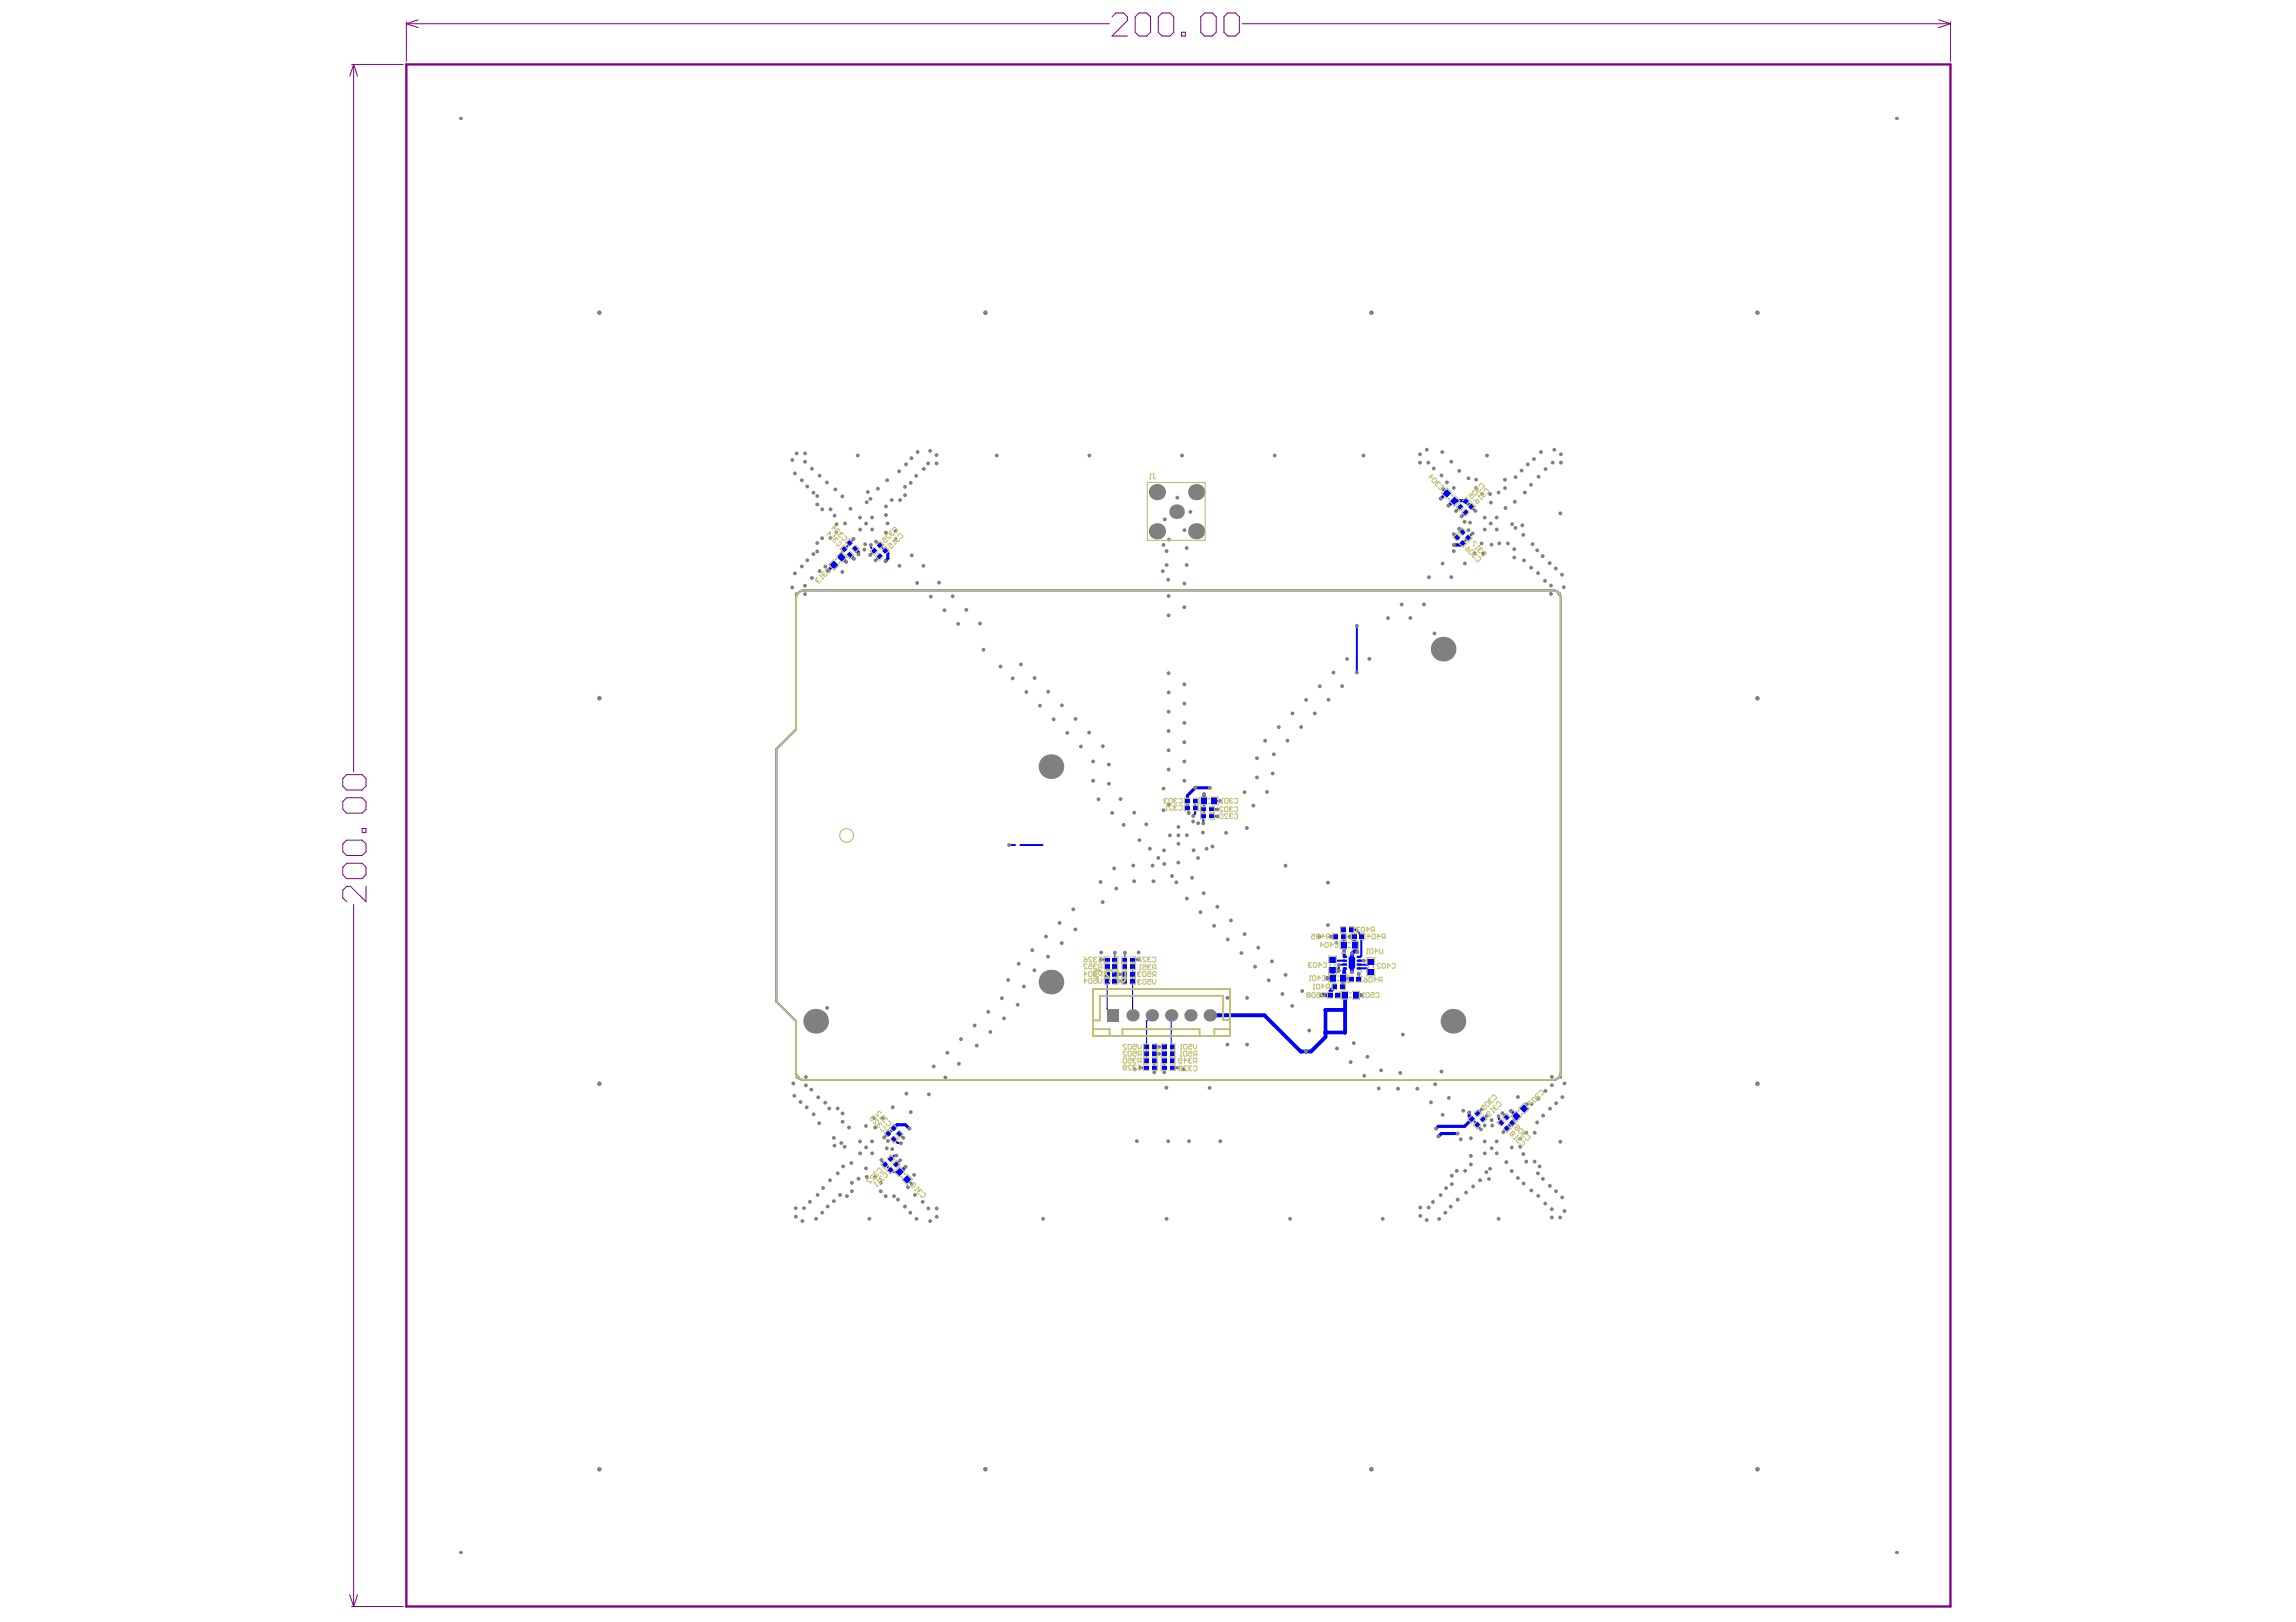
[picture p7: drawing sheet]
<svg xmlns="http://www.w3.org/2000/svg" width="297mm" height="210mm" viewBox="0 0 297 210" stroke-linecap="round" stroke-linejoin="round" font-family="sans-serif">
<path d="M52.6 8.3h199.7v199.6h-199.7z" fill="none" stroke="#800080" stroke-width=".3"/>
<g fill="none" stroke="#800080" stroke-width=".13">
<path d="M45.5 8.3h6.7M45.8 8.3l.5 1.6M45.8 8.3l-.6 1.6M45.8 8.3v91.6M52.6 3.1l1.5 .5M52.6 3.1h90.9M52.6 2.8v5.1M54.1 2.6l-1.5 .5M143.9 2.2l.5-.5h1l.5 .5v.5l-2 2h2M146.9 2.2l.5-.5h1l.5 .5v2l-.5 .5h-1l-.5-.5zM149.9 2.2l.5-.5h1l.5 .5v2l-.5 .5h-1l-.5-.5zM152.8 4.2h.5v.5h-.5z"/>
<path d="M155.3 2.2l.5-.5h1l.5 .5v2l-.5 .5h-1l-.5-.5zM158.3 2.2l.5-.5h1l.5 .5v2l-.5 .5h-1l-.5-.5zM160.7 3.1h91.6M250.8 2.6l1.5 .5M252.3 3.1l-1.5 .5M252.3 2.8v5.1M44.4 100.7l.5-.5h1.9l.5 .5v1l-.5 .5h-1.9l-.5-.5zM44.4 112.2l.5-.5h1.9l.5 .5v1l-.5 .5h-1.9l-.5-.5zM44.4 103.7l.5-.5h1.9l.5 .5v1l-.5 .5h-1.9l-.5-.5zM44.4 109.2l.5-.5h1.9l.5 .5v1l-.5 .5h-1.9l-.5-.5zM45.8 117.1v90.8M46.8 107.2h.5v.5h-.5z"/>
<path d="M47.3 114.7v2l-1.9-2h-.5l-.5 .5v1l.5 .5M45.2 206.4l.6 1.5M45.5 207.9h6.7M46.3 206.4l-.5 1.5"/>
</g>
<path d="M163.6 131.4l4.7 4.7M170.9 128.8h1.2M172.7 127.7l-.5 .5M174 130.7v2.9h-2.5M174 130.7h.1M174 128.8h.1M174.6 121.2h.6v1.1" fill="none" stroke="#00f" stroke-width=".5"/>
<path d="M146.5 131.4h.1M146.5 127v4.4M148.3 132.2v3.3M151.5 131.4h.1M151.5 131.4v4l.1 .1" fill="none" stroke="#00f" stroke-width=".15"/>
<path d="M109.2 71.2l-.6 .6 .3 .3M109.9 70.3v.1l-.7 .7M155.7 105.7v.9M155.7 104.7v.9M155.7 103.6v1.1M158.8 135.1v.1M158.8 129.1v.1M114 150.1l.5 .6M115.2 150h.1M115.2 151.4l.4 .3M116 149.5h-.3l-.5 .5" fill="none" stroke="#00f" stroke-width=".25"/>
<path d="M109.9 71.8l.6 .5M189.2 70.2l-.3 .3M115.6 145.9v.2M196.2 144.7l-.6 .6" fill="none" stroke="#00f" stroke-width=".4"/>
<circle cx="175.2" cy="121.2" r=".25" fill="#00f"/>
<g fill="none" stroke="#00f" stroke-width=".25">
<path d="M103.3 76.7l.3-.2 .4-.1h96.9a1 1 0 0 1 1 1v61.3a1.01 1.01 0 0 1-1 1.1h-96.9a1 1 0 0 1-1-1.1v-6.5l-2.6-2.6v-32.7l2.6-2.5v-17l.1-.4zM109.2 71.1v.1M110.4 69.7l-.5 .6M112.7 70.5v.3l.4 .5-.5 .5M113.3 70.1h.1M113.3 70.1l1.2 1.2M113.8 72l-.5 .5M113.8 70.6h.1M188.9 65.6l-.5 .5M189.1 66.8h.1M189.6 66.3l-.5 .5M190.3 65.6l.6 .5"/>
<path d="M190.5 69l-1.3 1.3M190.9 66.1h.1M175.5 81v6M130.5 109.4h.1M130.5 109.4h.8M132 109.4h2.9M153.6 104.5h.1M153.6 104.5l.2 .2v.5M154.6 103.6v1.7l-.2 .3M155.7 105.6v.1M155.7 104.7h.1M156.7 105.6h.8"/>
<path d="M156.7 104.7h.8M157.1 103.6h.7M142.4 124.2h.8M144.2 126.1h1.3M144.2 127h1.3M145.5 126.1h.1M146.5 124.2h.8M147.5 138.2h.8M149.3 135.5h1.3M149.3 136.4h1.3M151.6 138.2h.8M172.4 124.2l.1 .1h1.5"/>
<path d="M174 124.8l-.8 .1v.7M174.8 120.3h.6l.8 .8-.1 .2v2.4l-.1 .1h-.2M175.8 124.3h.6M175.8 125.3h1l.5 .5M177.3 124.4l-.4 .4h-1.1M114.5 150.7l.7 .7M115.6 146l-1.2 1.2M115.6 147.4l.5 .5 .5 .1M116.3 146.7l.6 .6M116.4 151.7h-.8M116.5 150.1l-.6 .6M117.3 152.6l.7 .6"/>
<path d="M190.4 144.8l.7 .7v.2l.5 .4M191.7 143.6l-.6 .5M192.4 144.4l-.6 .5M193.9 144.5v.3l.3 .3v.2M194.4 144.1l.5 .5M194.9 146l-.4 .5M197.6 142.9l-.5 .4v.2"/>
</g>
<g fill="none" stroke="#00f" stroke-width=".4">
<path d="M107.9 73.1l-.8 .8M108.9 72.1h.1M108.9 72.1l.6 .6M110.6 71l.5 .5v.2M111.1 71.7h.1M114.5 71.3l.4 .3v.7l-.3 .3M114.6 72.6h.1M186.7 63.2l.5 .7h-.1l-.7 .6M187.4 65.4h.1M187.4 65.4l.6-.6h1.4l.1 .1h.1l.7 .7M188.1 70.5h.8M188.1 69.1l.4 .5"/>
<path d="M188.8 68.4l.4 .5M189.2 70.2v.1M155.8 102.8l-.1 .8M156.5 102h-1.9l-1 1v1.5M172.1 121.2h.7M173.8 120.3l.1 3.4M115.6 146v.1M115.6 145.9l.4-.3h1.1l.6 .5M117.2 151l-.7 .7h-.1M188.6 146.7h-2.1l-.4 .4M190.1 144v.5l.3 .3M190.4 144.8l-.9 1h-3.4l-.3 .2"/>
<path d="M190.4 144.8h.1M195.5 143.8h.1M195.5 143.8l.7 .6v.3M195.6 145.3l-.7 .7"/>
</g>
<g fill="none" stroke="#00f" stroke-width=".5">
<path d="M156.5 131.4h7.1M156.5 131.4h.1M171.6 126.6h.8M172.2 128.2l-.1 .6M172.4 125.6h.8M172.4 126.6h.1M172.5 125.6l-.1 1M172.7 127.7h.1M173.1 128.8h.9M173.7 127.7h.1M173.9 125.6v.9l-.2 .1v1.1M174 128.8v1.9h-2.5v3.5l-1.9 1.9h-1.3"/>
<path d="M174.9 124.6h.1M175.2 122.3l.2 .1v.6M175.4 123l-.5 .4v2.4M175.4 123l.2 .2M175.4 128.8h.7"/>
</g>
<g fill="none" stroke="#00f" stroke-width=".15">
<path d="M134.9 109.3v.1M143.2 126.1h.1M143.2 125.1v5.5l.8 .8M144.2 123.3v1.8M145.5 123.3h.1M145.5 123.3v1.8M146.5 127h.1M146.5 125.1v1.9M148.3 135.5v1.8M149 131.4h.1M149 131.4l-.7 .8M149.3 137.3v1.5"/>
<path d="M150.6 138.8h.1M150.6 137.3v1.5M151.5 136.4v.8l.1 .1M151.6 135.5l-.1 .1v.7l.1 .1M173.9 123.7l.1 .1"/>
</g>
<path d="M173.8 126.6l1 .1M174 125.3v.2M175.8 126.7h.1M175.8 126v.7" fill="none" stroke="#00f" stroke-width=".3"/>
<g fill="#808080">
<circle cx="168.9" cy="136.1" r=".25"/>
<circle cx="143.5" cy="101.4" r=".25"/>
<circle cx="140.9" cy="94.8" r=".25"/>
<circle cx="136.3" cy="93.1" r=".25"/>
<circle cx="142.1" cy="103.4" r=".25"/>
<circle cx="133.8" cy="87.7" r=".25"/>
<circle cx="123.3" cy="77.2" r=".25"/>
<circle cx="145" cy="103.4" r=".25"/>
<circle cx="141.4" cy="98.5" r=".25"/>
<circle cx="127.2" cy="84.1" r=".25"/>
<circle cx="129.4" cy="86.3" r=".25"/>
<circle cx="124" cy="80.7" r=".25"/>
<circle cx="139.8" cy="96.6" r=".25"/>
<circle cx="148.3" cy="106.7" r=".25"/>
<circle cx="139.1" cy="93" r=".25"/>
<circle cx="135.6" cy="89.5" r=".25"/>
<circle cx="143.9" cy="105.2" r=".25"/>
<circle cx="122.2" cy="79" r=".25"/>
<circle cx="134.5" cy="91.3" r=".25"/>
<circle cx="145.4" cy="106.8" r=".25"/>
<circle cx="118" cy="71.9" r=".25"/>
<circle cx="141.4" cy="101" r=".25"/>
<circle cx="118.7" cy="75.4" r=".25"/>
<circle cx="142.7" cy="96.6" r=".25"/>
<circle cx="137.4" cy="91.3" r=".25"/>
<circle cx="126.8" cy="80.7" r=".25"/>
<circle cx="125" cy="78.9" r=".25"/>
<circle cx="121.5" cy="75.4" r=".25"/>
<circle cx="138.1" cy="94.8" r=".25"/>
<circle cx="132.8" cy="89.6" r=".25"/>
<circle cx="143.5" cy="98.9" r=".25"/>
<circle cx="120.4" cy="77.2" r=".25"/>
<circle cx="132.1" cy="86" r=".25"/>
<circle cx="147.4" cy="108.7" r=".25"/>
<circle cx="131" cy="87.8" r=".25"/>
<circle cx="146.7" cy="105.2" r=".25"/>
<circle cx="114" cy="150.1" r=".25"/>
<circle cx="116" cy="149.5" r=".25"/>
<circle cx="157.9" cy="147.7" r=".25"/>
<circle cx="153.8" cy="147.7" r=".25"/>
<circle cx="151.1" cy="147.7" r=".25"/>
<circle cx="147.1" cy="147.7" r=".25"/>
<circle cx="110.5" cy="72.3" r=".25"/>
<circle cx="201.8" cy="139.4" r=".25"/>
<circle cx="200.8" cy="139.4" r=".25"/>
<circle cx="200.8" cy="140.4" r=".25"/>
<circle cx="202.4" cy="140.2" r=".25"/>
<circle cx="172.9" cy="122" r=".25"/>
<circle cx="161.3" cy="107.1" r=".25"/>
<circle cx="166.3" cy="112" r=".25"/>
<circle cx="171.8" cy="114.2" r=".25"/>
<circle cx="170.7" cy="121.2" r=".25"/>
<circle cx="171.8" cy="119.7" r=".25"/>
<circle cx="174.6" cy="121.2" r=".25"/>
<circle cx="172.1" cy="121.2" r=".25"/>
<circle cx="175.8" cy="126" r=".25"/>
<circle cx="171.6" cy="126.6" r=".25"/>
<circle cx="170.9" cy="128.8" r=".25"/>
<circle cx="173.2" cy="125.6" r=".25"/>
<circle cx="173.2" cy="124.9" r=".25"/>
<circle cx="185.6" cy="82" r=".25"/>
<circle cx="107" cy="130.4" r=".25"/>
<circle cx="227.4" cy="140.2" r=".3"/>
<circle cx="227.4" cy="90.4" r=".3"/>
<circle cx="227.4" cy="40.5" r=".3"/>
<circle cx="177.4" cy="40.5" r=".3"/>
<circle cx="127.5" cy="40.5" r=".3"/>
<circle cx="77.5" cy="40.5" r=".3"/>
<circle cx="77.5" cy="90.4" r=".3"/>
<circle cx="227.4" cy="190.1" r=".3"/>
<circle cx="177.4" cy="190.1" r=".3"/>
<circle cx="127.5" cy="190.1" r=".3"/>
<circle cx="77.5" cy="140.2" r=".3"/>
<circle cx="77.5" cy="190.1" r=".3"/>
<circle cx="122.3" cy="139.4" r=".25"/>
<circle cx="124.1" cy="137.7" r=".25"/>
<circle cx="120.2" cy="141.6" r=".25"/>
<circle cx="117.8" cy="143.9" r=".25"/>
<circle cx="190.6" cy="153.5" r=".25"/>
<circle cx="189.7" cy="154.3" r=".25"/>
<circle cx="188.1" cy="63.1" r=".25"/>
<circle cx="196.1" cy="61.7" r=".25"/>
<circle cx="197.2" cy="72.5" r=".25"/>
<circle cx="198.9" cy="71.2" r=".25"/>
<circle cx="183.7" cy="156.3" r=".25"/>
<circle cx="183.7" cy="157.3" r=".25"/>
<circle cx="184.8" cy="156.3" r=".25"/>
<circle cx="104.2" cy="59.8" r=".25"/>
<circle cx="103.1" cy="58.7" r=".25"/>
<circle cx="104.1" cy="58.7" r=".25"/>
<circle cx="103.1" cy="76.9" r=".25"/>
<circle cx="104.1" cy="75.8" r=".25"/>
<circle cx="104.1" cy="76.9" r=".25"/>
<circle cx="121.2" cy="60" r=".25"/>
<circle cx="120.1" cy="60" r=".25"/>
<circle cx="121.2" cy="58.9" r=".25"/>
<circle cx="104.3" cy="140.5" r=".25"/>
<circle cx="104.3" cy="139.4" r=".25"/>
<circle cx="103.2" cy="139.4" r=".25"/>
<circle cx="104" cy="156.4" r=".25"/>
<circle cx="103" cy="157.5" r=".25"/>
<circle cx="102.9" cy="156.4" r=".25"/>
<circle cx="121.2" cy="157.5" r=".25"/>
<circle cx="120.1" cy="156.4" r=".25"/>
<circle cx="121.2" cy="156.4" r=".25"/>
<circle cx="200.8" cy="156.5" r=".25"/>
<circle cx="201.8" cy="157.6" r=".25"/>
<circle cx="200.8" cy="157.6" r=".25"/>
<circle cx="201.7" cy="76.9" r=".25"/>
<circle cx="200.7" cy="75.8" r=".25"/>
<circle cx="200.7" cy="76.9" r=".25"/>
<circle cx="183.7" cy="58.8" r=".25"/>
<circle cx="184.8" cy="59.9" r=".25"/>
<circle cx="183.7" cy="59.9" r=".25"/>
<circle cx="200.9" cy="59.9" r=".25"/>
<circle cx="201.9" cy="58.8" r=".25"/>
<circle cx="201.9" cy="59.9" r=".25"/>
<circle cx="184.6" cy="58.2" r=".25"/>
<circle cx="120.3" cy="58.3" r=".25"/>
<circle cx="102.5" cy="76" r=".25"/>
<circle cx="102.5" cy="59.5" r=".25"/>
<circle cx="102.6" cy="140.2" r=".25"/>
<circle cx="103.8" cy="158" r=".25"/>
<circle cx="120.3" cy="158" r=".25"/>
<circle cx="184.6" cy="157.9" r=".25"/>
<circle cx="202.4" cy="156.7" r=".25"/>
<circle cx="202.3" cy="76" r=".25"/>
<circle cx="201.1" cy="58.2" r=".25"/>
<circle cx="190" cy="61.9" r=".25"/>
<circle cx="186.6" cy="58.5" r=".25"/>
<circle cx="152.5" cy="108.1" r=".25"/>
<circle cx="193" cy="148.6" r=".25"/>
<circle cx="153.5" cy="108.1" r=".25"/>
<circle cx="152.4" cy="111.6" r=".25"/>
<circle cx="155.6" cy="107.7" r=".25"/>
<circle cx="154.4" cy="110" r=".25"/>
<circle cx="150.6" cy="110" r=".25"/>
<circle cx="152.5" cy="107" r=".25"/>
<circle cx="117.2" cy="151" r=".25"/>
<circle cx="117.5" cy="153.6" r=".25"/>
<circle cx="106.8" cy="73.3" r=".25"/>
<circle cx="109.5" cy="72.7" r=".25"/>
<circle cx="150.6" cy="138.8" r=".25"/>
<circle cx="149.3" cy="138.8" r=".25"/>
<circle cx="144.2" cy="123.3" r=".25"/>
<circle cx="145.5" cy="123.3" r=".25"/>
<circle cx="114.6" cy="72.6" r=".25"/>
<circle cx="190.1" cy="144" r=".25"/>
<circle cx="197.6" cy="142.9" r=".25"/>
<circle cx="195.5" cy="143.8" r=".25"/>
<circle cx="187.4" cy="65.4" r=".25"/>
<circle cx="186.7" cy="63.2" r=".25"/>
<circle cx="188.1" cy="70.5" r=".25"/>
<circle cx="188.1" cy="69.1" r=".25"/>
<circle cx="188.8" cy="68.4" r=".25"/>
<circle cx="188.4" cy="66.1" r=".25"/>
<circle cx="156.5" cy="102" r=".25"/>
<circle cx="154.6" cy="102" r=".25"/>
<circle cx="155.8" cy="102.8" r=".25"/>
<circle cx="111" cy="58.9" r=".25"/>
<circle cx="192.4" cy="58.9" r=".25"/>
<circle cx="201.9" cy="66.4" r=".25"/>
<circle cx="201.9" cy="147.8" r=".25"/>
<circle cx="112.5" cy="157.7" r=".25"/>
<circle cx="193.9" cy="157.7" r=".25"/>
<circle cx="178.9" cy="157.7" r=".25"/>
<circle cx="166.9" cy="157.7" r=".25"/>
<circle cx="150.9" cy="157.7" r=".25"/>
<circle cx="134.9" cy="157.7" r=".25"/>
<circle cx="129" cy="58.9" r=".25"/>
<circle cx="140.9" cy="58.9" r=".25"/>
<circle cx="152.9" cy="58.9" r=".25"/>
<circle cx="164.9" cy="58.9" r=".25"/>
<circle cx="176.4" cy="58.9" r=".25"/>
<circle cx="186.5" cy="138.7" r=".25"/>
<circle cx="181.5" cy="133.9" r=".25"/>
<circle cx="196.4" cy="142" r=".25"/>
<circle cx="197.1" cy="149.3" r=".25"/>
<circle cx="191.5" cy="152.7" r=".25"/>
<circle cx="196.4" cy="152.4" r=".25"/>
<circle cx="195.6" cy="151.5" r=".25"/>
<circle cx="118.3" cy="152" r=".25"/>
<circle cx="106" cy="145.4" r=".25"/>
<circle cx="107.9" cy="147.3" r=".25"/>
<circle cx="109" cy="74" r=".25"/>
<circle cx="108" cy="66.7" r=".25"/>
<circle cx="109" cy="64.2" r=".25"/>
<circle cx="113.6" cy="63.2" r=".25"/>
<circle cx="114.8" cy="62.1" r=".25"/>
<circle cx="186.4" cy="64.5" r=".25"/>
<circle cx="198.3" cy="70.4" r=".25"/>
<circle cx="197.1" cy="69.2" r=".25"/>
<circle cx="193.9" cy="63.7" r=".25"/>
<circle cx="196" cy="64.9" r=".25"/>
<circle cx="188.1" cy="71.3" r=".25"/>
<circle cx="119.5" cy="73.2" r=".25"/>
<circle cx="116.4" cy="73.2" r=".25"/>
<circle cx="119.5" cy="60.7" r=".25"/>
<circle cx="116.3" cy="61" r=".25"/>
<circle cx="117.9" cy="59.3" r=".25"/>
<circle cx="117.8" cy="62.5" r=".25"/>
<circle cx="117.2" cy="60.1" r=".25"/>
<circle cx="118.5" cy="61.6" r=".25"/>
<circle cx="118.7" cy="58.5" r=".25"/>
<circle cx="106" cy="73.9" r=".25"/>
<circle cx="102.8" cy="74.2" r=".25"/>
<circle cx="104.4" cy="72.5" r=".25"/>
<circle cx="103.7" cy="73.3" r=".25"/>
<circle cx="105" cy="74.8" r=".25"/>
<circle cx="105.2" cy="71.7" r=".25"/>
<circle cx="106" cy="61.6" r=".25"/>
<circle cx="102.8" cy="61.3" r=".25"/>
<circle cx="104.4" cy="63" r=".25"/>
<circle cx="108.1" cy="63.3" r=".25"/>
<circle cx="103.7" cy="62.2" r=".25"/>
<circle cx="105" cy="60.7" r=".25"/>
<circle cx="107" cy="62.4" r=".25"/>
<circle cx="105.2" cy="63.8" r=".25"/>
<circle cx="199.9" cy="75.2" r=".25"/>
<circle cx="199.6" cy="72" r=".25"/>
<circle cx="201.3" cy="73.6" r=".25"/>
<circle cx="198.1" cy="73.5" r=".25"/>
<circle cx="200.5" cy="72.9" r=".25"/>
<circle cx="199" cy="74.2" r=".25"/>
<circle cx="202.1" cy="74.4" r=".25"/>
<circle cx="185.5" cy="60.6" r=".25"/>
<circle cx="188.8" cy="60.9" r=".25"/>
<circle cx="187.2" cy="62.4" r=".25"/>
<circle cx="187.8" cy="59.7" r=".25"/>
<circle cx="186.5" cy="61.5" r=".25"/>
<circle cx="199.1" cy="61.7" r=".25"/>
<circle cx="199.4" cy="58.5" r=".25"/>
<circle cx="197.7" cy="60.1" r=".25"/>
<circle cx="197.3" cy="63.7" r=".25"/>
<circle cx="198.5" cy="59.4" r=".25"/>
<circle cx="200" cy="60.7" r=".25"/>
<circle cx="198.1" cy="62.7" r=".25"/>
<circle cx="196.9" cy="60.9" r=".25"/>
<circle cx="199.9" cy="141.2" r=".25"/>
<circle cx="199.6" cy="144.4" r=".25"/>
<circle cx="201.3" cy="142.8" r=".25"/>
<circle cx="198.1" cy="142.9" r=".25"/>
<circle cx="200.5" cy="143.5" r=".25"/>
<circle cx="199" cy="142.2" r=".25"/>
<circle cx="202.1" cy="142" r=".25"/>
<circle cx="199.9" cy="155.8" r=".25"/>
<circle cx="199.6" cy="152.6" r=".25"/>
<circle cx="201.3" cy="154.2" r=".25"/>
<circle cx="198.1" cy="154.1" r=".25"/>
<circle cx="197.1" cy="153.2" r=".25"/>
<circle cx="200.5" cy="153.5" r=".25"/>
<circle cx="199" cy="154.8" r=".25"/>
<circle cx="202.1" cy="155" r=".25"/>
<circle cx="185.4" cy="155.6" r=".25"/>
<circle cx="188.6" cy="155.3" r=".25"/>
<circle cx="187" cy="156.9" r=".25"/>
<circle cx="187.1" cy="153.8" r=".25"/>
<circle cx="187.7" cy="156.1" r=".25"/>
<circle cx="186.4" cy="154.7" r=".25"/>
<circle cx="186.2" cy="157.7" r=".25"/>
<circle cx="105" cy="141" r=".25"/>
<circle cx="105.3" cy="144.2" r=".25"/>
<circle cx="103.6" cy="142.6" r=".25"/>
<circle cx="106.8" cy="142.7" r=".25"/>
<circle cx="104.4" cy="143.3" r=".25"/>
<circle cx="105.9" cy="142" r=".25"/>
<circle cx="102.8" cy="141.8" r=".25"/>
<circle cx="115.7" cy="154.8" r=".25"/>
<circle cx="119.4" cy="155.5" r=".25"/>
<circle cx="116.2" cy="155.2" r=".25"/>
<circle cx="117.8" cy="156.9" r=".25"/>
<circle cx="117.1" cy="156.1" r=".25"/>
<circle cx="118.4" cy="154.6" r=".25"/>
<circle cx="118.6" cy="157.7" r=".25"/>
<circle cx="105.6" cy="157.7" r=".25"/>
<circle cx="105.8" cy="154.6" r=".25"/>
<circle cx="107.1" cy="156.1" r=".25"/>
<circle cx="111.1" cy="152.5" r=".25"/>
<circle cx="109.1" cy="150.9" r=".25"/>
<circle cx="108.4" cy="151.8" r=".25"/>
<circle cx="107.4" cy="152.7" r=".25"/>
<circle cx="144.8" cy="127" r=".25"/>
<circle cx="147.3" cy="124.2" r=".25"/>
<circle cx="144.8" cy="126.1" r=".25"/>
<circle cx="142.5" cy="123.3" r=".25"/>
<circle cx="142.4" cy="124.2" r=".25"/>
<circle cx="147.3" cy="123.3" r=".25"/>
<circle cx="147.5" cy="138.2" r=".25"/>
<circle cx="146.8" cy="138.4" r=".25"/>
<circle cx="152.4" cy="138.2" r=".25"/>
<circle cx="149.9" cy="136.4" r=".25"/>
<circle cx="153.1" cy="138.4" r=".25"/>
<circle cx="149.9" cy="135.5" r=".25"/>
<circle cx="151.2" cy="104.1" r=".25"/>
<circle cx="150.5" cy="104.8" r=".25"/>
<circle cx="150.5" cy="102.1" r=".25"/>
<circle cx="157.8" cy="103.6" r=".25"/>
<circle cx="157.5" cy="104.7" r=".25"/>
<circle cx="190.9" cy="66.1" r=".25"/>
<circle cx="151.4" cy="108.1" r=".25"/>
<circle cx="152.5" cy="109.2" r=".25"/>
<circle cx="113.3" cy="72.5" r=".25"/>
<circle cx="191.7" cy="143.6" r=".25"/>
<circle cx="118" cy="153.2" r=".25"/>
<circle cx="116.6" cy="148" r=".25"/>
<circle cx="116.9" cy="147.3" r=".25"/>
<circle cx="117.7" cy="146.1" r=".25"/>
<circle cx="193.1" cy="145.7" r=".25"/>
<circle cx="193" cy="145" r=".25"/>
<circle cx="193.9" cy="144.5" r=".25"/>
<circle cx="192.1" cy="145.7" r=".25"/>
<circle cx="186.1" cy="147.1" r=".25"/>
<circle cx="185.8" cy="146" r=".25"/>
<circle cx="150.4" cy="73.9" r=".25"/>
<circle cx="151.1" cy="75" r=".25"/>
<circle cx="153.2" cy="75.5" r=".25"/>
<circle cx="153.5" cy="70.9" r=".25"/>
<circle cx="153.5" cy="73.1" r=".25"/>
<circle cx="150.9" cy="73.1" r=".25"/>
<circle cx="150.9" cy="71.3" r=".25"/>
<circle cx="189.1" cy="66.8" r=".25"/>
<circle cx="114.9" cy="147.7" r=".25"/>
<circle cx="112.7" cy="70.5" r=".25"/>
<circle cx="190" cy="68.6" r=".25"/>
<circle cx="173.9" cy="123.2" r=".25"/>
<circle cx="176.4" cy="124.3" r=".25"/>
<circle cx="115.9" cy="69.8" r=".25"/>
<circle cx="107.1" cy="73.9" r=".25"/>
<circle cx="106.5" cy="153.7" r=".25"/>
<circle cx="106.4" cy="156.9" r=".25"/>
<circle cx="107.9" cy="155.4" r=".25"/>
<circle cx="104.8" cy="155.5" r=".25"/>
<circle cx="168.5" cy="128.2" r=".25"/>
<circle cx="174.9" cy="125.8" r=".25"/>
<circle cx="149.1" cy="112" r=".25"/>
<circle cx="146.6" cy="112" r=".25"/>
<circle cx="144.1" cy="112.4" r=".25"/>
<circle cx="142.4" cy="114.1" r=".25"/>
<circle cx="138.8" cy="117.7" r=".25"/>
<circle cx="137.1" cy="119.4" r=".25"/>
<circle cx="135.3" cy="121.2" r=".25"/>
<circle cx="133.6" cy="123" r=".25"/>
<circle cx="131.8" cy="124.7" r=".25"/>
<circle cx="130.4" cy="126.8" r=".25"/>
<circle cx="129.6" cy="129.2" r=".25"/>
<circle cx="127.9" cy="130.9" r=".25"/>
<circle cx="126.1" cy="132.7" r=".25"/>
<circle cx="124.3" cy="134.5" r=".25"/>
<circle cx="122.6" cy="136.2" r=".25"/>
<circle cx="120.8" cy="138" r=".25"/>
<circle cx="117.3" cy="141.5" r=".25"/>
<circle cx="115.5" cy="143.3" r=".25"/>
<circle cx="126.4" cy="135.3" r=".25"/>
<circle cx="128.1" cy="133.5" r=".25"/>
<circle cx="129.9" cy="131.8" r=".25"/>
<circle cx="131.7" cy="130" r=".25"/>
<circle cx="132.5" cy="127.7" r=".25"/>
<circle cx="133.8" cy="125.6" r=".25"/>
<circle cx="135.6" cy="123.8" r=".25"/>
<circle cx="137.4" cy="122" r=".25"/>
<circle cx="139.1" cy="120.3" r=".25"/>
<circle cx="142.6" cy="116.7" r=".25"/>
<circle cx="144.4" cy="115" r=".25"/>
<circle cx="146.7" cy="114" r=".25"/>
<circle cx="149.2" cy="114" r=".25"/>
<circle cx="151.6" cy="113.4" r=".25"/>
<circle cx="152.2" cy="114.2" r=".25"/>
<circle cx="153.5" cy="116.3" r=".25"/>
<circle cx="155.3" cy="118" r=".25"/>
<circle cx="157.1" cy="119.8" r=".25"/>
<circle cx="158.8" cy="121.6" r=".25"/>
<circle cx="160.6" cy="123.3" r=".25"/>
<circle cx="162.4" cy="125.1" r=".25"/>
<circle cx="164.1" cy="126.9" r=".25"/>
<circle cx="165.9" cy="128.6" r=".25"/>
<circle cx="169.4" cy="133.4" r=".25"/>
<circle cx="173" cy="135.7" r=".25"/>
<circle cx="174.7" cy="137.4" r=".25"/>
<circle cx="176.5" cy="139.2" r=".25"/>
<circle cx="178.4" cy="140.9" r=".25"/>
<circle cx="180.9" cy="140.9" r=".25"/>
<circle cx="183.4" cy="140.9" r=".25"/>
<circle cx="185.1" cy="142.7" r=".25"/>
<circle cx="186.6" cy="144.3" r=".25"/>
<circle cx="189.3" cy="143.7" r=".25"/>
<circle cx="187.4" cy="142.1" r=".25"/>
<circle cx="185.7" cy="140.3" r=".25"/>
<circle cx="181.2" cy="138.9" r=".25"/>
<circle cx="178.7" cy="138.5" r=".25"/>
<circle cx="176.9" cy="136.8" r=".25"/>
<circle cx="175.1" cy="135" r=".25"/>
<circle cx="167.2" cy="130.2" r=".25"/>
<circle cx="166.3" cy="126.2" r=".25"/>
<circle cx="164.6" cy="124.4" r=".25"/>
<circle cx="162.8" cy="122.6" r=".25"/>
<circle cx="161" cy="120.9" r=".25"/>
<circle cx="159.3" cy="119.1" r=".25"/>
<circle cx="157.5" cy="117.4" r=".25"/>
<circle cx="155.7" cy="115.6" r=".25"/>
<circle cx="154.2" cy="113.6" r=".25"/>
<circle cx="186.6" cy="72.9" r=".25"/>
<circle cx="184.9" cy="74.7" r=".25"/>
<circle cx="181.3" cy="78.2" r=".25"/>
<circle cx="179.6" cy="80" r=".25"/>
<circle cx="174.3" cy="85.3" r=".25"/>
<circle cx="172.5" cy="87" r=".25"/>
<circle cx="170.7" cy="88.8" r=".25"/>
<circle cx="169" cy="90.6" r=".25"/>
<circle cx="167.2" cy="92.3" r=".25"/>
<circle cx="165.4" cy="94.1" r=".25"/>
<circle cx="163.7" cy="95.9" r=".25"/>
<circle cx="162.6" cy="98.1" r=".25"/>
<circle cx="162.6" cy="100.6" r=".25"/>
<circle cx="161" cy="102.5" r=".25"/>
<circle cx="156.9" cy="109.5" r=".25"/>
<circle cx="158.6" cy="107.8" r=".25"/>
<circle cx="162.2" cy="104.2" r=".25"/>
<circle cx="163.9" cy="102.5" r=".25"/>
<circle cx="164.6" cy="100.1" r=".25"/>
<circle cx="164.8" cy="97.6" r=".25"/>
<circle cx="166.6" cy="95.8" r=".25"/>
<circle cx="168.3" cy="94.1" r=".25"/>
<circle cx="170.1" cy="92.3" r=".25"/>
<circle cx="171.9" cy="90.6" r=".25"/>
<circle cx="173.6" cy="88.8" r=".25"/>
<circle cx="177.2" cy="85.3" r=".25"/>
<circle cx="182.5" cy="80" r=".25"/>
<circle cx="184.2" cy="78.2" r=".25"/>
<circle cx="187.8" cy="74.7" r=".25"/>
<circle cx="189.5" cy="72.9" r=".25"/>
<circle cx="150.7" cy="67.2" r=".25"/>
<circle cx="151.2" cy="77.1" r=".25"/>
<circle cx="151.2" cy="79.6" r=".25"/>
<circle cx="151.2" cy="87.1" r=".25"/>
<circle cx="151.2" cy="89.6" r=".25"/>
<circle cx="151.2" cy="92.1" r=".25"/>
<circle cx="151.2" cy="94.6" r=".25"/>
<circle cx="151.2" cy="97.1" r=".25"/>
<circle cx="151.2" cy="99.6" r=".25"/>
<circle cx="153.2" cy="101" r=".25"/>
<circle cx="153.2" cy="98.5" r=".25"/>
<circle cx="153.2" cy="96" r=".25"/>
<circle cx="153.2" cy="93.6" r=".25"/>
<circle cx="153.2" cy="91.1" r=".25"/>
<circle cx="153.2" cy="88.6" r=".25"/>
<circle cx="153.2" cy="78.6" r=".25"/>
<circle cx="153.2" cy="68.6" r=".25"/>
<circle cx="154" cy="66.2" r=".25"/>
<circle cx="152.3" cy="64.4" r=".25"/>
<circle cx="188.6" cy="146.7" r=".25"/>
<circle cx="111.8" cy="71.1" r=".25"/>
<circle cx="115.4" cy="148.7" r=".25"/>
<circle cx="189.5" cy="67.5" r=".25"/>
<circle cx="190.2" cy="67.6" r=".25"/>
<circle cx="151.2" cy="69.8" r=".25"/>
<circle cx="150.5" cy="70.5" r=".25"/>
<circle cx="176.1" cy="128.8" r=".25"/>
<circle cx="175.5" cy="87" r=".25"/>
<circle cx="175.5" cy="81" r=".25"/>
<circle cx="161.3" cy="129.1" r=".25"/>
<circle cx="158.8" cy="129.1" r=".25"/>
<circle cx="158.8" cy="135.2" r=".25"/>
<circle cx="161.3" cy="135.2" r=".25"/>
<circle cx="155" cy="106.5" r=".25"/>
<circle cx="154.4" cy="106.3" r=".25"/>
<circle cx="111.9" cy="70.4" r=".25"/>
<circle cx="114.7" cy="148.6" r=".25"/>
<circle cx="148.8" cy="109.8" r=".25"/>
<circle cx="149.9" cy="111" r=".25"/>
<circle cx="150.6" cy="111.8" r=".25"/>
<circle cx="156.1" cy="109.8" r=".25"/>
<circle cx="155" cy="111" r=".25"/>
<circle cx="189" cy="147.4" r=".25"/>
<circle cx="113.1" cy="144.7" r=".25"/>
<circle cx="114.2" cy="144.7" r=".25"/>
<circle cx="115.9" cy="68.7" r=".25"/>
<circle cx="190.8" cy="71.6" r=".25"/>
<circle cx="191.9" cy="71.6" r=".25"/>
<circle cx="130.5" cy="109.4" r=".25"/>
<circle cx="156.5" cy="140.8" r=".25"/>
<circle cx="150.9" cy="140.8" r=".25"/>
<circle cx="175.6" cy="123.2" r=".25"/>
<circle cx="174.9" cy="123.4" r=".25"/>
<circle cx="157.5" cy="105.6" r=".25"/>
<circle cx="154.4" cy="105.6" r=".25"/>
<circle cx="153.8" cy="105.2" r=".25"/>
<circle cx="155.7" cy="106.6" r=".25"/>
<circle cx="112" cy="67.8" r=".25"/>
<circle cx="112.8" cy="68.5" r=".25"/>
<circle cx="111.3" cy="67" r=".25"/>
<circle cx="111.3" cy="68.5" r=".25"/>
<circle cx="112.8" cy="67" r=".25"/>
<circle cx="110.4" cy="69.7" r=".25"/>
<circle cx="112.1" cy="65" r=".25"/>
<circle cx="113.3" cy="70.1" r=".25"/>
<circle cx="112.3" cy="63.7" r=".25"/>
<circle cx="114.6" cy="66.7" r=".25"/>
<circle cx="110" cy="65.8" r=".25"/>
<circle cx="108.2" cy="67.8" r=".25"/>
<circle cx="112.6" cy="64.6" r=".25"/>
<circle cx="109.3" cy="67.7" r=".25"/>
<circle cx="114.6" cy="65.5" r=".25"/>
<circle cx="116.4" cy="64.7" r=".25"/>
<circle cx="117.1" cy="64.1" r=".25"/>
<circle cx="117.1" cy="63" r=".25"/>
<circle cx="115.4" cy="64.7" r=".25"/>
<circle cx="105.7" cy="70.3" r=".25"/>
<circle cx="106.4" cy="69.6" r=".25"/>
<circle cx="107.4" cy="69.6" r=".25"/>
<circle cx="105.7" cy="71.4" r=".25"/>
<circle cx="108.2" cy="68.9" r=".25"/>
<circle cx="106.4" cy="65.9" r=".25"/>
<circle cx="107.5" cy="65.9" r=".25"/>
<circle cx="105.7" cy="64.2" r=".25"/>
<circle cx="105.7" cy="65.3" r=".25"/>
<circle cx="114.8" cy="67.7" r=".25"/>
<circle cx="114.6" cy="68.9" r=".25"/>
<circle cx="111.1" cy="71.7" r=".25"/>
<circle cx="112.6" cy="71.8" r=".25"/>
<circle cx="112" cy="148.5" r=".25"/>
<circle cx="112.8" cy="147.7" r=".25"/>
<circle cx="111.3" cy="149.3" r=".25"/>
<circle cx="112.8" cy="149.3" r=".25"/>
<circle cx="111.3" cy="147.7" r=".25"/>
<circle cx="109.3" cy="148.4" r=".25"/>
<circle cx="114.4" cy="147.2" r=".25"/>
<circle cx="108" cy="148.3" r=".25"/>
<circle cx="110.1" cy="150.5" r=".25"/>
<circle cx="112.1" cy="152.3" r=".25"/>
<circle cx="108.8" cy="147.9" r=".25"/>
<circle cx="112" cy="151.2" r=".25"/>
<circle cx="109.8" cy="145.9" r=".25"/>
<circle cx="109" cy="144.1" r=".25"/>
<circle cx="108.4" cy="143.5" r=".25"/>
<circle cx="107.3" cy="143.5" r=".25"/>
<circle cx="109" cy="145.2" r=".25"/>
<circle cx="114.6" cy="154.8" r=".25"/>
<circle cx="113.9" cy="154.2" r=".25"/>
<circle cx="113.9" cy="153.1" r=".25"/>
<circle cx="113.2" cy="152.3" r=".25"/>
<circle cx="110.2" cy="154.2" r=".25"/>
<circle cx="110.2" cy="153.1" r=".25"/>
<circle cx="108.7" cy="154.6" r=".25"/>
<circle cx="109.6" cy="154.8" r=".25"/>
<circle cx="112" cy="145.7" r=".25"/>
<circle cx="113.2" cy="145.9" r=".25"/>
<circle cx="116.5" cy="150.1" r=".25"/>
<circle cx="192.1" cy="147.7" r=".25"/>
<circle cx="193.6" cy="149.3" r=".25"/>
<circle cx="193.6" cy="147.7" r=".25"/>
<circle cx="192.1" cy="149.3" r=".25"/>
<circle cx="194.5" cy="146.5" r=".25"/>
<circle cx="192.8" cy="151.2" r=".25"/>
<circle cx="191.6" cy="146.1" r=".25"/>
<circle cx="192.6" cy="152.6" r=".25"/>
<circle cx="190.3" cy="149.6" r=".25"/>
<circle cx="194.9" cy="150.4" r=".25"/>
<circle cx="196.7" cy="148.4" r=".25"/>
<circle cx="192.3" cy="151.7" r=".25"/>
<circle cx="195.6" cy="148.5" r=".25"/>
<circle cx="190.3" cy="150.7" r=".25"/>
<circle cx="188.5" cy="151.5" r=".25"/>
<circle cx="187.8" cy="152.2" r=".25"/>
<circle cx="187.8" cy="153.2" r=".25"/>
<circle cx="189.5" cy="151.5" r=".25"/>
<circle cx="198.5" cy="146.6" r=".25"/>
<circle cx="197.5" cy="146.6" r=".25"/>
<circle cx="198.9" cy="145.3" r=".25"/>
<circle cx="196.7" cy="147.3" r=".25"/>
<circle cx="198.5" cy="150.3" r=".25"/>
<circle cx="197.5" cy="150.3" r=".25"/>
<circle cx="199" cy="151.8" r=".25"/>
<circle cx="199.2" cy="151" r=".25"/>
<circle cx="190.3" cy="147.3" r=".25"/>
<circle cx="194.4" cy="144.1" r=".25"/>
<circle cx="192.4" cy="144.4" r=".25"/>
<circle cx="191.7" cy="70.3" r=".25"/>
<circle cx="193" cy="70.5" r=".25"/>
<circle cx="194.7" cy="63.2" r=".25"/>
<circle cx="194.7" cy="62.1" r=".25"/>
<circle cx="191.7" cy="63.9" r=".25"/>
<circle cx="191" cy="63.2" r=".25"/>
<circle cx="191" cy="62.1" r=".25"/>
<circle cx="195.9" cy="71.1" r=".25"/>
<circle cx="195.9" cy="72.1" r=".25"/>
<circle cx="195.1" cy="70.3" r=".25"/>
<circle cx="192.9" cy="65" r=".25"/>
<circle cx="196.1" cy="68.3" r=".25"/>
<circle cx="192.8" cy="63.9" r=".25"/>
<circle cx="194.8" cy="65.7" r=".25"/>
<circle cx="194" cy="70.3" r=".25"/>
<circle cx="197" cy="68" r=".25"/>
<circle cx="190.5" cy="69" r=".25"/>
<circle cx="195.6" cy="67.8" r=".25"/>
<circle cx="193.6" cy="68.5" r=".25"/>
<circle cx="192.1" cy="67" r=".25"/>
<circle cx="193.6" cy="67" r=".25"/>
<circle cx="192.1" cy="68.5" r=".25"/>
<circle cx="192.9" cy="67.8" r=".25"/>
<circle cx="151.5" cy="131.4" r=".8"/>
<circle cx="149" cy="131.4" r=".8"/>
<circle cx="146.5" cy="131.4" r=".8"/>
<circle cx="136" cy="127.1" r="1.6"/>
<circle cx="245.3" cy="200.9" r=".2"/>
<circle cx="136" cy="99.2" r="1.6"/>
<circle cx="149.7" cy="68.8" r="1.05"/>
<circle cx="186.7" cy="84" r="1.6"/>
<circle cx="154.8" cy="68.8" r="1.05"/>
<circle cx="152.2" cy="66.2" r=".95"/>
<circle cx="154.8" cy="63.7" r="1.05"/>
<circle cx="59.6" cy="15.3" r=".2"/>
<circle cx="245.3" cy="15.3" r=".2"/>
<circle cx="149.7" cy="63.7" r="1.05"/>
<circle cx="154" cy="131.4" r=".8"/>
<circle cx="156.5" cy="131.4" r=".8"/>
<circle cx="105.5" cy="132.2" r="1.6"/>
<circle cx="59.6" cy="200.9" r=".2"/>
<circle cx="188" cy="132.2" r="1.6"/>
</g>
<path d="M143.3 130.6h1.5v1.6h-1.5z" fill-rule="evenodd" fill="#808080"/>
<g fill="#00f">
<path d="M143.9 126.7h.6v.6h-.6z" fill-rule="evenodd"/>
<path d="M142.9 126.7h.6v.6h-.6z" fill-rule="evenodd"/>
<path d="M145.2 126.7h.6v.6h-.6z" fill-rule="evenodd"/>
<path d="M146.2 126.7h.6v.6h-.6z" fill-rule="evenodd"/>
<path d="M149 135.2h.6v.6h-.6z" fill-rule="evenodd"/>
<path d="M148 135.2h.6v.6h-.6z" fill-rule="evenodd"/>
<path d="M150.3 135.2h.6v.6h-.6z" fill-rule="evenodd"/>
<path d="M151.3 135.2h.6v.6h-.6z" fill-rule="evenodd"/>
<path d="M112.7 71.3l.5-.4 .3 .3-.4 .5z" fill-rule="evenodd"/>
<path d="M113.4 70.6l.5-.4 .3 .3-.4 .5z" fill-rule="evenodd"/>
<path d="M110.2 70.9l.4-.3 .4 .4-.3 .4z" fill-rule="evenodd"/>
<path d="M109.5 70.2l.4-.3 .4 .4-.3 .4z" fill-rule="evenodd"/>
<path d="M115.2 147.4l.4-.4 .4 .4-.3 .4z" fill-rule="evenodd"/>
<path d="M114.5 146.7l.4-.4 .4 .4-.3 .4z" fill-rule="evenodd"/>
<path d="M114.8 150l.5-.4 .3 .4-.4 .4z" fill-rule="evenodd"/>
<path d="M114.1 150.7l.5-.4 .3 .4-.4 .4z" fill-rule="evenodd"/>
<path d="M154.3 104.3h.6v.5h-.6z" fill-rule="evenodd"/>
<path d="M153.3 104.3h.6v.5h-.6z" fill-rule="evenodd"/>
<path d="M156.4 105.4h.6v.5h-.6z" fill-rule="evenodd"/>
<path d="M155.4 105.4h.6v.5h-.6z" fill-rule="evenodd"/>
<path d="M191.5 144.9l.4-.4 .3 .3-.4 .4z" fill-rule="evenodd"/>
<path d="M190.7 145.6l.5-.4 .3 .3-.4 .4z" fill-rule="evenodd"/>
<path d="M193.8 145.3l.4-.4 .4 .4-.3 .4z" fill-rule="evenodd"/>
<path d="M194.5 146l.4-.4 .4 .4-.3 .4z" fill-rule="evenodd"/>
<path d="M188.8 68.8l.4-.3 .4 .4-.3 .4z" fill-rule="evenodd"/>
<path d="M189.5 69.5l.4-.3 .4 .4-.3 .4z" fill-rule="evenodd"/>
<path d="M189.2 66.3l.5-.4 .3 .4-.4 .4z" fill-rule="evenodd"/>
<path d="M189.9 65.6l.5-.4 .3 .3-.4 .5z" fill-rule="evenodd"/>
<path d="M173.7 125.2h.5l.1 .2-.5 .1z" fill-rule="evenodd"/>
<path d="M173.8 124.7h.4l.1 .2-.5 .1-.1-.1z" fill-rule="evenodd"/>
<path d="M173.7 124.2h.5l.1 .2-.5 .1z" fill-rule="evenodd"/>
<path d="M173.8 123.7h.4l.1 .2-.5 .1-.1-.1z" fill-rule="evenodd"/>
<path d="M175.5 125.2h.5l.1 .2-.5 .1z" fill-rule="evenodd"/>
<path d="M175.6 124.7h.4l.1 .2-.5 .1-.1-.1z" fill-rule="evenodd"/>
<path d="M175.5 124.2h.5l.1 .2-.5 .1z" fill-rule="evenodd"/>
<path d="M175.6 123.7h.4l.1 .2-.5 .1-.1-.1z" fill-rule="evenodd"/>
<path d="M174.5 124l.2-.2h.4l.2 .2v1.2l-.2 .2h-.4l-.2-.2z" fill-rule="evenodd"/>
<path d="M173.6 128.4h.8v.8h-.8z" fill-rule="evenodd"/>
<path d="M175 128.4h.7v.8h-.7z" fill-rule="evenodd"/>
<path d="M150.3 137.9h.6v.5h-.6z" fill-rule="evenodd"/>
<path d="M151.3 137.9h.6v.5h-.6z" fill-rule="evenodd"/>
<path d="M156.7 103.3h.8v.7h-.8z" fill-rule="evenodd"/>
<path d="M155.4 103.3h.7v.7h-.7z" fill-rule="evenodd"/>
<path d="M155.4 104.5h.6v.5h-.6z" fill-rule="evenodd"/>
<path d="M156.4 104.5h.6v.5h-.6z" fill-rule="evenodd"/>
<path d="M153.3 103.4h.6v.5h-.6z" fill-rule="evenodd"/>
<path d="M154.3 103.4h.6v.5h-.6z" fill-rule="evenodd"/>
<path d="M186.7 63.9l.5-.6 .6 .5-.6 .6z" fill-rule="evenodd"/>
<path d="M187.6 64.8l.6-.5 .5 .5-.6 .6z" fill-rule="evenodd"/>
<path d="M189.2 64.9l.5-.4 .3 .3-.4 .5z" fill-rule="evenodd"/>
<path d="M188.5 65.6l.5-.4 .3 .4-.4 .4z" fill-rule="evenodd"/>
<path d="M188.8 70.2l.4-.3 .4 .4-.3 .4z" fill-rule="evenodd"/>
<path d="M188.1 69.5l.4-.3 .4 .4-.3 .4z" fill-rule="evenodd"/>
<path d="M190 144.8l.5-.4 .3 .4-.4 .4z" fill-rule="evenodd"/>
<path d="M190.7 144.1l.5-.4 .3 .4-.4 .4z" fill-rule="evenodd"/>
<path d="M195.6 144.4l.6-.5 .5 .6-.5 .5z" fill-rule="evenodd"/>
<path d="M196.6 143.5l.5-.6 .6 .6-.5 .5z" fill-rule="evenodd"/>
<path d="M115.2 146l.4-.4 .4 .5-.4 .3z" fill-rule="evenodd"/>
<path d="M115.9 146.7l.4-.4 .4 .5-.3 .3z" fill-rule="evenodd"/>
<path d="M114.8 151.4l.4-.4 .4 .4-.4 .4z" fill-rule="evenodd"/>
<path d="M115.5 150.7l.5-.4 .3 .4-.4 .4z" fill-rule="evenodd"/>
<path d="M115.8 151.7l.6-.6 .5 .5-.5 .6z" fill-rule="evenodd"/>
<path d="M116.8 152.6l.6-.5 .5 .5-.6 .6z" fill-rule="evenodd"/>
<path d="M114.1 71.3l.5-.4 .3 .3-.4 .5z" fill-rule="evenodd"/>
<path d="M113.4 72l.5-.4 .3 .3-.4 .5z" fill-rule="evenodd"/>
<path d="M108.8 71l.4-.3 .4 .4-.3 .4z" fill-rule="evenodd"/>
<path d="M109.5 71.7l.4-.3 .4 .4-.3 .4z" fill-rule="evenodd"/>
<path d="M108.3 72.1l.5-.5 .6 .5-.5 .6z" fill-rule="evenodd"/>
<path d="M107.4 73.1l.5-.6 .5 .6-.5 .5z" fill-rule="evenodd"/>
<path d="M172.1 126.2h.7v.8h-.7z" fill-rule="evenodd"/>
<path d="M173.4 126.2h.7v.8h-.7z" fill-rule="evenodd"/>
<path d="M176.9 124.1h.8v.7h-.8z" fill-rule="evenodd"/>
<path d="M176.9 125.4h.8v.7h-.8z" fill-rule="evenodd"/>
<path d="M172 125.2h.8v.7h-.8z" fill-rule="evenodd"/>
<path d="M172 123.9h.8v.7h-.8z" fill-rule="evenodd"/>
<path d="M174.9 121.9h.7v.8h-.7z" fill-rule="evenodd"/>
<path d="M173.5 121.9h.8v.8h-.8z" fill-rule="evenodd"/>
<path d="M173.5 120h.6v.6h-.6z" fill-rule="evenodd"/>
<path d="M174.5 120h.6v.6h-.6z" fill-rule="evenodd"/>
<path d="M175.9 120.9h.6v.6h-.6z" fill-rule="evenodd"/>
<path d="M174.9 120.9h.6v.6h-.6z" fill-rule="evenodd"/>
<path d="M173.4 127.4h.6v.6h-.6z" fill-rule="evenodd"/>
<path d="M172.4 127.4h.6v.6h-.6z" fill-rule="evenodd"/>
<path d="M172.5 120.9h.6v.6h-.6z" fill-rule="evenodd"/>
<path d="M173.5 120.9h.6v.6h-.6z" fill-rule="evenodd"/>
<path d="M175.5 126.4h.6v.6h-.6z" fill-rule="evenodd"/>
<path d="M174.5 126.4h.6v.6h-.6z" fill-rule="evenodd"/>
<path d="M151.3 136.1h.6v.6h-.6z" fill-rule="evenodd"/>
<path d="M150.3 136.1h.6v.6h-.6z" fill-rule="evenodd"/>
<path d="M148 136.1h.6v.6h-.6z" fill-rule="evenodd"/>
<path d="M149 136.1h.6v.6h-.6z" fill-rule="evenodd"/>
<path d="M146.2 125.8h.6v.6h-.6z" fill-rule="evenodd"/>
<path d="M145.2 125.8h.6v.6h-.6z" fill-rule="evenodd"/>
<path d="M142.9 125.8h.6v.6h-.6z" fill-rule="evenodd"/>
<path d="M143.9 125.8h.6v.6h-.6z" fill-rule="evenodd"/>
<path d="M195.2 145.3l.4-.4 .4 .4-.3 .4z" fill-rule="evenodd"/>
<path d="M194.5 144.6l.4-.4 .4 .4-.3 .4z" fill-rule="evenodd"/>
<path d="M143.9 123.9h.6v.5h-.6z" fill-rule="evenodd"/>
<path d="M142.9 123.9h.6v.5h-.6z" fill-rule="evenodd"/>
<path d="M145.2 123.9h.6v.5h-.6z" fill-rule="evenodd"/>
<path d="M146.2 123.9h.6v.5h-.6z" fill-rule="evenodd"/>
<path d="M149 137.9h.6v.5h-.6z" fill-rule="evenodd"/>
<path d="M148 137.9h.6v.5h-.6z" fill-rule="evenodd"/>
<path d="M151.3 137h.6v.5h-.6z" fill-rule="evenodd"/>
<path d="M150.3 137h.6v.5h-.6z" fill-rule="evenodd"/>
<path d="M148 137h.6v.5h-.6z" fill-rule="evenodd"/>
<path d="M149 137h.6v.5h-.6z" fill-rule="evenodd"/>
<path d="M146.2 124.8h.6v.6h-.6z" fill-rule="evenodd"/>
<path d="M145.2 124.8h.6v.6h-.6z" fill-rule="evenodd"/>
<path d="M142.9 124.8h.6v.6h-.6z" fill-rule="evenodd"/>
<path d="M143.9 124.8h.6v.6h-.6z" fill-rule="evenodd"/>
<path d="M171.8 128.5h.6v.6h-.6z" fill-rule="evenodd"/>
<path d="M172.8 128.5h.6v.6h-.6z" fill-rule="evenodd"/>
</g>
<g fill="#00f">
<path d="M174.2 125.4h.1l-.1 .1z"/>
<path d="M174.2 125.2h.1z"/>
<path d="M173.7 125.2h.1z"/>
<path d="M173.7 125.4l.1 .1z"/>
<path d="M174.2 124.9h.1l-.1 .1z"/>
<path d="M174.2 124.7h.1z"/>
<path d="M173.7 124.7h.1z"/>
<path d="M173.7 124.9l.1 .1z"/>
<path d="M174.2 124.4h.1l-.1 .1z"/>
<path d="M174.2 124.2h.1z"/>
<path d="M173.7 124.2h.1z"/>
<path d="M173.7 124.4l.1 .1z"/>
<path d="M174.2 123.9h.1l-.1 .1z"/>
<path d="M174.2 123.7h.1z"/>
<path d="M173.7 123.7h.1z"/>
<path d="M173.7 123.9l.1 .1z"/>
<path d="M176 125.4h.1l-.1 .1z"/>
<path d="M176 125.2h.1z"/>
<path d="M175.5 125.2h.1z"/>
<path d="M175.5 125.4l.1 .1z"/>
<path d="M176 124.9h.1l-.1 .1z"/>
<path d="M176 124.7h.1z"/>
<path d="M175.5 124.7h.1z"/>
<path d="M175.5 124.9l.1 .1z"/>
<path d="M176 124.4h.1l-.1 .1z"/>
<path d="M176 124.2h.1z"/>
<path d="M175.5 124.2h.1z"/>
<path d="M175.5 124.4l.1 .1z"/>
<path d="M176 123.9h.1l-.1 .1z"/>
<path d="M176 123.7h.1z"/>
<path d="M175.5 123.7h.1z"/>
<path d="M175.5 123.9l.1 .1z"/>
<path d="M175.1 125.2h.2l-.2 .2z"/>
<path d="M175.1 123.8l.2 .2h-.2z"/>
<path d="M174.5 123.8h.2v.2h-.2z"/>
<path d="M174.5 125.2h.2v.2z"/>
</g>
<g fill="none" stroke="#c0c073" stroke-width=".15">
<path d="M107.8 72.4l-.6 .7 .7 .7 .7-.7M108.2 72.1l.7-.7 .7 .7-.7 .7M109.6 71l-.4-.5-.5 .5 .5 .5M110 71.4l.5 .4-.5 .5-.5-.5M110.3 70.2l-.4-.5-.5 .5 .5 .5M110.7 70.6l.5 .4-.5 .5-.5-.5M113 70.9l-.4 .4 .5 .5 .4-.5M113.4 70.5l.5-.5 .5 .5-.5 .5M113.7 71.6l-.4 .4 .5 .5 .4-.5M114.1 71.2l.5-.5 .5 .5-.5 .5M148.4 62.4h7.5v7.5h-7.5zM187.9 63.8l-.7-.6-.7 .7 .7 .6"/>
<path d="M188.2 64.2l.7 .6-.7 .7-.7-.6M188.9 65.2l-.5 .4 .5 .5 .5-.4M189 69.5l-.5-.5-.5 .5 .5 .5M189.2 64.8l.5-.4 .5 .4-.5 .5M189.3 69.9l.5 .4-.5 .5-.5-.5M189.6 65.9l-.5 .4 .5 .5 .4-.4M189.7 68.8l-.5-.5-.5 .5 .5 .5M189.9 65.5l.5-.4 .5 .4-.5 .5M190 69.2l.5 .4-.5 .5-.5-.5M153.9 103.3h-.7v.7h.7M153.9 104.2h-.7v.7h.7M154.4 103.3h.6v.7h-.6"/>
<path d="M154.4 104.2h.6v.7h-.6M156 104.4h-.7v.7h.7M156 105.3h-.7v.7h.7M156.2 103.2h-1v.9h1M156.5 104.4h.6v.7h-.6M156.5 105.3h.6v.7h-.6M156.7 103.2h.9v.9h-.9M174 119.9h-.6v.8h.6M174.5 119.9h.7v.8h-.7M143.5 123.8h-.7v.7h.7M143.5 124.7h-.6v.8h.6M143.5 125.7h-.6v.8h.6"/>
<path d="M143.5 126.6h-.6v.8h.6M144 124.7h.6v.8h-.6M144 125.7h.6v.8h-.6M144 126.6h.6v.8h-.6M144 123.8h.6v.7h-.6M145.8 126.6h-.6v.8h.6M145.8 124.7h-.6v.8h.6M145.8 125.7h-.6v.8h.6M145.8 123.8h-.7v.7h.7M146.3 126.6h.6v.8h-.6M146.3 124.7h.6v.8h-.6M146.3 125.7h.6v.8h-.6"/>
<path d="M146.3 123.8h.6v.7h-.6M148.6 135.1h-.6v.8h.6M148.6 136h-.6v.8h.6M148.6 136.9h-.6v.7h.6M148.6 137.8h-.7v.7h.7M149.1 135.1h.6v.8h-.6M149.1 136h.6v.8h-.6M149.1 136.9h.6v.7h-.6M149.1 137.8h.6v.7h-.6M150.9 135.1h-.6v.8h.6M150.9 136h-.6v.8h.6M150.9 136.9h-.6v.7h.6"/>
<path d="M150.9 137.8h-.7v.7h.7M151.4 135.1h.6v.8h-.6M151.4 136h.6v.8h-.6M151.4 136.9h.6v.7h-.6M151.4 137.8h.6v.7h-.6M171.9 124.7v-1h1v1M171.9 125.2v.9h1v-.9M172.4 128.4h-.7v.8h.7M172.8 126.1h-.9v1h.9M172.8 128.4h.7v.8h-.7M172.9 127.3h-.6v.8h.6M173 120.8h-.6v.8h.6"/>
<path d="M173.3 126.1h1v1h-1M173.4 127.3h.7v.8h-.7M173.5 120.8h.7v.8h-.7M174.1 123.3h-.5v.3M174.3 121.8h-.9v1h.9M174.4 128.3h-.9v1h.9M174.8 121.8h.9v1h-.9M174.9 128.3h1v1h-1M175 126.3h-.6v.8h.6M175.4 120.8h-.6v.8h.6M175.5 126.3h.7v.8h-.7M175.9 120.8h.7v.8h-.7"/>
<path d="M176.1 125.5v.3h-.5M176.8 124.9v-1h1v1M176.8 125.4v.9h1v-.9M114.4 150.3l-.4 .4 .5 .5 .4-.4M114.8 149.9l.5-.4 .5 .5-.5 .4M115.1 151l-.4 .4 .5 .5 .4-.4M115.3 146.6l-.4-.4-.5 .5 .4 .4M115.5 150.6l.5-.4 .5 .5-.5 .4M115.7 147l.5 .4-.5 .5-.5-.4M116 145.9l-.4-.4-.5 .5 .4 .4M116.4 146.3l.5 .5-.5 .5-.5-.5M117 151.6l-.6-.6-.7 .7 .6 .6"/>
<path d="M117.4 152l.6 .6-.7 .7-.6-.6M190.4 144.4l-.5 .4 .5 .5 .4-.4M190.7 144l.5-.4 .5 .5-.5 .4M191.1 145.1l-.5 .5 .5 .5 .5-.5M191.4 144.8l.5-.5 .5 .5-.5 .5M194.6 145.2l-.4-.4-.5 .5 .5 .4M195 145.6l.5 .4-.5 .5-.5-.4M195.3 144.5l-.4-.4-.5 .5 .4 .4M195.7 144.9l.5 .4-.5 .5-.5-.4M196.1 143.8l-.6 .6 .7 .7 .6-.6M196.5 143.4l.6-.6 .8 .7-.7 .6"/>
<circle cx="109.5" cy="108.1" r=".9"/>
</g>
<g fill="none" stroke="#c0c073" stroke-width=".2">
<path d="M108.2 72.3l-.1 .2M108.7 72.7l-.2 .2M187.4 64.5l.1 .1M187.8 64.1l.2 .1M156.3 103.9h.2M156.3 103.3h.2M172.1 124.8v.2M172.7 124.8v.2M173 126.3h.2M173 126.9h.2M174.5 122.6h.2M174.5 122h.2"/>
<path d="M174.6 128.5h.2M174.6 129.1h.2M177 125v.2M177.6 125v.2M116.6 152.3l.1 .1M117 151.9l.1 .1M196.5 143.7l-.1 .1M197 144.1l-.2 .1"/>
</g>
<path d="M103.3 76.7l.3-.2 .4-.1h96.9a1 1 0 0 1 1 1v61.3a1.01 1.01 0 0 1-1 1.1h-96.9a1 1 0 0 1-1-1.1v-6.5l-2.6-2.6v-32.7l2.6-2.5v-17l.1-.4zM141.4 128h17.7v6.1h-17.7zM141.5 133.2h2.1v.9M142 126.8v.3M142.6 125.8l-.3-.2h-.5l-.3 .2v.3l.5 .5M143.6 126.8v.3M144.1 125.8l-.3-.2h-.5l-.2 .2v.3l.5 .5M144.6 125.6v1.2l.2 .3h.5l.3-.3v-1.2M145.2 134.1v-.9h10v.9M159.1 132h-.9v-3.1h-15.9v3.1h-.9M159.1 133.2h-2v.9" fill="none" stroke="#c0c073" stroke-width=".25"/>
<g fill="none" stroke="#c0c073" stroke-width=".13">
<path d="M105.6 75.2h.1M105.6 75.2h.2M105.8 74.8h-.1l-.2 .2 .1 .2M105.8 75.1v.1M106.1 74.4h.1M106.1 74.4l.4 .5-.1 .1 .2-.2M106.1 75.1v.2l-.1 .1-.2-.1v-.1M106.4 74.4h.1M106.4 74.4h.2M106.7 74h-.2l-.1 .1v.3M106.7 74.3l-.1 .1M106.8 73.8v-.1l.2-.2h.1l.3 .3v.2l-.1 .1h-.2"/>
<path d="M107 74.3v.1l-.2 .2-.2-.1v-.1M107.1 68.9l.3 .3v-.4l-.4 .4M107.4 69.7l.2 .1M107.8 68.2l.3 .3v-.5l-.5 .5M108 69.3h.1M108 69.3l-.5 .5M108 69.3v.2M108 69.7h.1M108 69.8l-.2 .1v.2l.2 .1h.1M108 69.7l.3-.1 .1 .2v.1M108 69.7v.1M108 69.8l.1 .1"/>
<path d="M108.6 70.1h.1l.1 .1v.1l-.2 .3h-.2l-.1-.1v-.2M108.7 68.8v-.2l-.2-.1h-.1h-.1v.6l-.3-.3M108.7 69h.1M108.7 69l.3-.1 .1 .2v.1M108.7 69.1l-.2 .1v.2l.2 .1h.1M108.7 69v.1M108.7 69.1l.1 .1M109.3 69.4h.1l.1 .1v.2l-.2 .2h-.2l-.1-.1v-.1M114.1 69.8l.3-.3 .2 .2-.3 .2v.1l.1 .2h.2l.1-.2v-.1M114.8 70.5l.3-.3 .3 .3h-.3v.3l.1 .1h.2l.1-.1v-.2M114.9 69.1h-.2l-.1 .2v.1l.1 .1h.6l-.3 .3M115.1 69.1h.1"/>
<path d="M115.1 69.1h.2M115.3 68.7h-.1l-.2 .2 .1 .2M115.3 69v.1M115.4 69.9h.1M115.4 69.9h.2M115.4 69.9l.5 .5M115.5 68.6v-.2l.1-.1h.2l.3 .3v.1l-.2 .2h-.1M115.6 69v.1l-.1 .2-.2-.1v-.1M115.8 69.9h.1M115.8 69.9h.2M116 70.3l-.2 .2M116 69.5h-.1l-.2 .1 .1 .3"/>
<path d="M116 69.8v.1M116.2 69.4v-.2l.1-.1h.2l.3 .3v.1l-.2 .1h-.1M116.3 69.8v.1l-.1 .2h-.2v-.2M148.7 62h.2M148.8 61.3h.1M148.8 61.3v.7M148.8 61.3l.1 .1M149.1 61.3h.2M149.2 61.3v.6l.1 .1 .3-.1M185 61.6l.3 .3v-.5l-.5 .5M185.3 62.2l.3-.3h.1l.2 .1v.2l-.3 .3h-.2l-.1-.2zM185.9 62.4h.1"/>
<path d="M185.9 62.5l-.2 .1v.2l.2 .1h.1M185.9 62.4l.3-.1 .1 .2v.1M185.9 62.4v.1M185.9 62.5l.1 .1M186.5 62.8h.1l.2 .1v.2l-.3 .3h-.2l-.1-.2v-.1M189.6 71l.2-.1 .3 .3-.2 .1h-.1l-.2-.1zM190 70.6l.1 .6M190 64.1l.3-.3 .2 .3-.3 .1v.2l.2 .1h.1l.2-.1v-.2M190.1 71.4l.3-.2h.1l.2 .1v.1l-.3 .3h-.2l-.1-.1zM190.5 63.6l.2-.1h.1l.3 .3v.1l-.1 .2h-.2l-.3-.3zM190.7 71.7h.1M190.7 71.7l.3-.1 .1 .1v.2"/>
<path d="M190.7 71.8h-.1l-.1 .2 .2 .2h.1M190.7 71.7v.1M190.7 71.8l.1 .1M190.8 71l.2 .1M191 64.9l.2-.2 .1 .1v.2l-.1 .1h-.2zM191 63.4h.1M191 63.4h.2M191.1 70.3l-.3-.3-.2 .8M191.2 64.7l-.5 .1M191.3 72h.1l.2 .2v.1l-.3 .3h-.2l-.1-.1v-.2M191.3 63h-.2l-.1 .2v.2M191.3 63.3l-.1 .1"/>
<path d="M191.3 64.2h.1M191.3 64.2l.4 .4M191.4 70.6h.1M191.4 70.6l-.5 .4M191.4 70.6v.2M191.4 62.9v-.2l.2-.1h.1l.3 .3v.1l-.1 .2h-.2M191.4 71h.1M191.4 71l.3-.1 .1 .1v.2M191.4 71.1l-.2 .1v.1l.2 .2h.1M191.4 71v.1M191.4 71.1l.1 .1M191.6 63.3v.2l-.2 .1h-.1l-.1-.2"/>
<path d="M191.6 64.1h.1M191.6 64.1h.2M191.8 64.5l-.2 .2M191.9 63.7h-.2l-.1 .2v.2M191.9 64l-.1 .1M192 71.3h.1l.2 .2v.1l-.3 .3h-.2l-.1-.1v-.2M192 63.6v-.2l.2-.1h.1l.3 .3v.1l-.1 .2h-.2M192.2 64v.2l-.2 .1h-.1l-.1-.2M150.6 103.5h.1M150.6 103.5l.1 .1M150.7 103.6l-.1 .1 .1 .2h.2l.1-.1M150.7 103.6h.1"/>
<path d="M150.8 104.8h.2M150.9 104.2h.1M150.9 104.2v.6M150.9 104.2l.1 .1M151 103.4l-.1-.1h-.2l-.1 .2M151.2 103.4l.1-.1h.2l.2 .1v.4l-.2 .1h-.2l-.1-.1zM151.7 104.3l-.2-.1h-.2l-.1 .1v.1l.5 .4h-.5M151.9 104.4h.1M151.9 103.5h.1M151.9 104.4l.1 .1M151.9 103.5l.1 .1M152 104.5l-.1 .1 .1 .2h.2l.1-.1"/>
<path d="M152 103.6l-.1 .1 .1 .2h.2l.1-.1M152 104.5h.1M152 103.6h.1M152.3 104.3l-.1-.1h-.2l-.1 .2M152.3 103.4l-.1-.1h-.2l-.1 .2M152.5 103.4l.1-.1h.2l.1 .1v.4l-.1 .1h-.2l-.1-.1M152.5 104.3l.1-.1h.2l.1 .1v.4l-.1 .1h-.2l-.1-.1M157.8 105.4l.1-.1h.2l.1 .1v.4l-.1 .1h-.2l-.1-.1zM158 103.9h.2M158.1 103.3h.1M158.1 103.3l.1 .1M158.1 103.3v.6"/>
<path d="M158.2 104.5l-.1-.1h-.2l-.1 .1v.1l.4 .4h-.4M158.4 103.4l.1-.1h.2l.1 .1v.4l-.1 .1h-.2l-.1-.1zM158.4 104.5l.1-.1h.2l.1 .1v.4l-.1 .1h-.2l-.1-.1zM158.8 105.4l-.1-.1h-.2l-.1 .1v.1l.4 .4h-.4M159.1 105.5h.1M159.1 104.6h.1M159.1 103.5h.1M159.1 105.5l.1 .1M159.1 103.5l.1 .1M159.1 104.6l.1 .1M159.2 105.6l-.1 .1 .1 .2h.2l.1-.1M159.2 103.6l-.1 .1 .1 .2h.2l.1-.1"/>
<path d="M159.2 104.7l-.1 .1 .1 .2h.2l.1-.1M159.2 105.6h.1M159.2 103.6h.1M159.2 104.7h.1M159.5 105.4l-.1-.1h-.2l-.1 .2M159.5 103.4l-.1-.1h-.2l-.1 .2M159.5 104.5l-.1-.1h-.2l-.1 .2M159.7 105.4l.1-.1h.2l.1 .1v.4l-.1 .1h-.2l-.1-.1M159.7 103.4l.1-.1h.2l.1 .1v.4l-.1 .1h-.2l-.1-.1M159.7 104.5l.1-.1h.2l.1 .1v.4l-.1 .1h-.2l-.1-.1M140.2 124.3l.1-.1h.3v.2l-.1 .1h-.2zM140.2 123.8l.4 .4"/>
<path d="M140.2 126.1h.4l-.3-.4v.7M140.2 127h.4l-.3-.4v.7M140.6 124.9l-.1-.2h-.2l-.1 .2v.1l.4 .4h-.4M140.8 124.7h.5v.4l-.2-.1-.3 .1v.2l.2 .1h.2l.1-.1M140.8 126.7l.2-.1h.2l.1 .1v.5l-.1 .1h-.2l-.2-.1zM141 125.7h.2l.1 .2v.4l-.1 .1h-.2l-.2-.1v-.4zM141.3 124l-.1-.2h-.2l-.2 .2v.1l.5 .4h-.5M141.5 125h.1M141.5 124.1h.1M141.5 125.7h.4v.4l-.3-.1-.1 .1v.2l.1 .1h.2l.1-.1M141.5 126.6h.4v.4l-.2-.1-.2 .1v.2l.1 .1h.2l.1-.1M141.5 125l.1 .1"/>
<path d="M141.5 124.1l.1 .1M141.6 124.2l-.1 .1 .1 .2h.2l.1-.1M141.6 125.1l-.1 .1 .1 .2h.2l.1-.1M141.6 125.1h.1M141.6 124.2h.1M141.9 124.9l-.1-.2h-.2l-.1 .3M141.9 124l-.1-.2h-.2l-.1 .3M142.1 124l.1-.2h.2l.1 .2v.4l-.1 .1h-.2l-.1-.1M142.1 126.6v.5l.2 .2 .2-.2v-.5M142.3 125.2l-.2 .2M142.3 126.2l-.2 .2M142.5 125.2h-.3l-.1-.1v-.2l.1-.2h.3v.7"/>
<path d="M142.5 126.2h-.3l-.1-.1v-.2l.1-.2h.3v.7M145.3 137l.1-.1h.2l.1 .1v.5l-.1 .1h-.2l-.1-.1zM145.4 138.2l-.1-.2 .1-.2h.2l.1 .1-.1 .3M145.4 138.2l-.1 .1 .1 .2h.2l.1-.1-.1-.2M145.4 138.2h.2M145.7 135.2l-.1-.1h-.2l-.1 .1v.2l.4 .4h-.4M145.7 136.1l-.1-.1h-.2l-.1 .1v.2l.4 .4h-.4M145.9 136.9h.5v.4l-.2-.1-.3 .1v.2l.1 .1h.3l.1-.1M145.9 135.2l.1-.1h.3l.1 .1v.5l-.1 .1h-.3l-.1-.1zM146 136h.3l.1 .1v.5l-.1 .1h-.3l-.1-.1v-.5zM146.4 137.9l-.1-.1h-.3l-.1 .1v.1l.5 .5h-.5M146.6 137.2h.1"/>
<path d="M146.6 138h.1M146.6 135.1h.4v.4l-.2-.1-.2 .1v.2l.1 .1h.2l.1-.1M146.6 136h.4v.4l-.2-.1-.2 .1v.2l.1 .1h.2l.1-.1M146.6 137.2l.1 .1M146.6 138l.1 .2M146.7 137.3l-.1 .1 .1 .2h.2l.1-.1M146.7 138.2l-.1 .1 .1 .2h.2l.1-.1M146.7 137.3h.1M146.7 138.2h.1M147 137l-.1-.1h-.2l-.1 .3M147 137.9l-.1-.1h-.2l-.1 .2M147.2 126h.1"/>
<path d="M147.2 127h.1M147.2 126l.1 .1M147.2 127l.1 .1M147.2 135.1v.5l.2 .2 .2-.2v-.5M147.2 137.9l.1-.1h.2l.1 .1v.5l-.1 .1h-.2l-.1-.1M147.3 126.1l-.1 .1 .1 .2h.2l.1-.1M147.3 127.1l-.1 .1 .1 .2h.2l.1-.1M147.3 126.1h.1M147.3 127.1h.1M147.4 125.5h.2M147.4 137.4l-.2 .2M147.4 136.5l-.2 .2"/>
<path d="M147.5 124.8h.1M147.5 124.8v.7M147.5 124.8l.1 .2M147.6 126.8l-.1-.1h-.2l-.1 .3M147.6 123.8h-.4l.4 .7M147.6 125.9l-.1-.2h-.2l-.1 .3M147.6 136.5h-.3l-.1-.1v-.3l.1-.1h.3v.7M147.6 137.4h-.3l-.1-.1v-.3l.1-.1h.3v.7M147.8 124.8h.5v.4l-.3-.1-.2 .1v.2l.1 .1h.3l.1-.1M147.8 125.9l.1-.2h.3l.1 .2v.4l-.1 .1h-.3l-.1-.1zM147.8 126.8l.1-.1h.3l.1 .1v.5l-.1 .1h-.3l-.1-.1zM148.3 124l-.1-.2h-.3l-.1 .2v.1l.5 .4h-.5"/>
<path d="M148.5 125.1h.1M148.5 124.1h.1M148.5 125.7h.4v.4l-.2-.1-.2 .1v.2l.1 .1h.2l.1-.1M148.5 126.7h.4v.4l-.3-.1-.1 .1v.2l.1 .1h.2l.1-.1M148.5 125.1l.1 .1M148.5 124.1l.1 .1M148.6 125.2h.1M148.6 124.2l-.1 .1 .1 .2h.2l.1-.1M148.6 125.2l-.1 .1 .1 .2h.2l.1-.1M148.6 124.2h.1M148.9 125l-.1-.2h-.2l-.1 .3M148.9 124l-.1-.2h-.2l-.1 .3"/>
<path d="M149.1 124l.1-.2h.2l.1 .2v.4l-.1 .1h-.2l-.1-.1M149.1 126.7v.5l.2 .2 .2-.2v-.5M149.3 125.3l-.2 .2M149.3 126.2l-.2 .2M149.5 125.3h-.3l-.1-.1v-.2l.1-.2h.3v.7M149.5 126.2h-.3l-.1-.1v-.2l.1-.2h.3v.7M152.5 137.3h.3l.1-.1-.1-.3h-.2l-.1 .1v.5l.1 .1h.2l.1-.1M152.5 138.3h.3l.1-.2-.1-.2h-.2l-.1 .1v.5l.1 .1h.2l.1-.1M152.7 136.7h.2M152.7 135.8h.2M152.8 136h.1M152.8 135.1h.1"/>
<path d="M152.8 136l.1 .1M152.8 135.1v.7M152.8 136v.7M152.8 135.1l.1 .1M153.1 136.1l.1-.1h.2l.2 .1v.5l-.2 .1h-.2l-.1-.1zM153.1 137.3h.5l-.4-.4v.7M153.1 135.2l.1-.1h.2l.2 .1v.5l-.2 .1h-.2l-.1-.1zM153.6 138l-.1-.1h-.3l-.1 .1v.1l.5 .5h-.5M153.8 137.2h.1M153.8 135.1h.4v.4l-.2-.1-.2 .1v.2l.1 .1h.2l.1-.1M153.8 136h.4v.4l-.3-.1-.1 .1v.2l.1 .1h.2l.1-.1M153.8 137.2l.1 .1"/>
<path d="M153.8 138.1h.1M153.8 138.1l.1 .2M153.9 137.3h.1M153.9 137.3l-.1 .1 .1 .2h.2l.1-.1M153.9 138.3l-.1 .1 .1 .2h.2l.1-.1M153.9 138.3h.1M154.2 137l-.1-.1h-.2l-.1 .3M154.2 138l-.1-.1h-.2l-.1 .2M154.4 135.1v.5l.2 .2 .2-.2v-.5M154.4 138l.1-.1h.2l.1 .1v.5l-.1 .1h-.2l-.1-.1M154.6 137.4l-.2 .2M154.6 136.5l-.2 .2"/>
<path d="M154.8 137.4h-.3l-.1-.1v-.3l.1-.1h.3v.7M154.8 136.5h-.3l-.1-.1v-.3l.1-.1h.3v.7M169.2 128.8l-.1-.1 .1-.2h.2l.1 .1-.1 .2M169.2 128.8l-.1 .1 .1 .2h.2l.1-.1-.1-.2M169.2 128.8h.2M169.3 124.8h.1M169.3 124.8l.1 .1M169.4 124.9l-.1 .1 .1 .2h.2l.1-.1M169.4 124.9h.1M169.4 126.9h.2M169.5 126.3h.1M169.5 126.3v.6"/>
<path d="M169.5 126.3l.1 .1M169.7 120.9h.4v.3l-.2-.1-.2 .1v.2l.1 .1h.2l.1-.1M169.7 124.7l-.1-.1h-.2l-.1 .2M169.8 126.4l.1-.1h.2l.1 .1v.4l-.1 .1h-.2l-.1-.1zM169.8 128.5h.2l.1 .1v.4l-.1 .1h-.2l-.1-.1v-.4zM169.9 128h.2M169.9 124.7l.1-.1h.2l.1 .1v.4l-.1 .1h-.2l-.1-.1zM170 127.4h.1M170 127.4v.6M170 127.4l.1 .1M170.3 121l.1-.1h.2l.1 .1v.4l-.1 .1h-.2l-.1-.1zM170.3 128.5h.5v.3l-.2-.1-.3 .1v.2l.2 .1h.2l.1-.1"/>
<path d="M170.4 127.4h.2l.1 .1v.4l-.1 .1h-.2l-.1-.1v-.4zM170.4 126.6h.5l-.3-.3v.6M170.5 124.9h.5l-.3-.3v.6M170.8 122.3h.4l-.3-.3v.6M170.9 121.2h.5l-.4-.3v.6M170.9 127.7h.5l-.4-.3v.6M171.1 126.4l.1-.1h.2l.1 .1v.4l-.1 .1h-.2l-.1-.1M171.2 124.7l.1-.1h.2l.1 .1v.4l-.1 .1h-.2l-.1-.1M171.2 128.9l-.2 .2M171.4 128.9h-.3l-.1-.1v-.2l.1-.1h.3v.6M171.4 122.1l.1-.1h.2l.1 .1v.4l-.1 .1h-.2l-.1-.1zM171.8 121.3l-.2 .2"/>
<path d="M171.8 127.8l-.2 .2M172 121.3h-.3l-.1-.1v-.2l.1-.1h.3v.6M172 127.8h-.3l-.1-.1v-.2l.1-.1h.3v.6M172 122.3h.5l-.4-.3v.6M172.7 122.1l.1-.1h.2l.1 .1v.4l-.1 .1h-.2l-.1-.1M175.5 120.2h.1M175.5 120.2l.1 .1M175.6 120.3h.1M175.6 120.3l-.1 .1 .1 .2h.2l.1-.1M175.9 120.1l-.1-.1h-.2l-.1 .2M176.1 120.1l.1-.1h.2l.1 .1v.4l-.1 .1h-.2l-.1-.1zM176.3 129.1h.2"/>
<path d="M176.4 128.5h.1M176.4 128.5v.6M176.4 128.5l.1 .1M176.5 126.9l.1-.1h.3v.2l-.1 .1h-.2zM176.5 126.5l.4 .3M176.7 128.6l.1-.1h.2l.1 .1v.4l-.1 .1h-.2l-.1-.1zM176.7 120.3h.5l-.4-.3v.6M176.8 123.4h.2M176.9 121.2h.4l-.3-.3v.6M176.9 122.8h.1M176.9 122.8v.6M176.9 122.8l.1 .1"/>
<path d="M177.1 126.6l.1-.1h.2l.1 .1v.4l-.1 .1h-.2l-.1-.1zM177.2 122.9l.1-.1h.2l.1 .1v.4l-.1 .1h-.2l-.1-.1zM177.3 128.5h.5v.3l-.4-.1-.1 .1v.2l.1 .1h.3l.1-.1M177.5 121l.1-.1h.2l.1 .1v.4l-.1 .1h-.2l-.1-.1zM177.6 120.4l-.2 .2M177.7 126.8h.5l-.4-.3v.6M177.8 120.4h-.3l-.1-.1v-.2l.1-.1h.3v.6M177.8 123.1h.5l-.4-.3v.6M178 128.6l.1-.1h.2l.1 .1v.4l-.1 .1h-.2l-.1-.1M178.1 121.2h.5l-.4-.3v.6M178.5 122.8v.5l.1 .1h.2l.1-.1v-.5M178.6 126.9l-.2 .2"/>
<path d="M178.6 124.8l-.1-.1h-.2l-.1 .1v.1l.4 .4h-.4M178.8 126.9h-.3l-.1-.1v-.2l.1-.1h.3v.6M178.8 124.8l.1-.1h.2l.1 .1v.4l-.1 .1h-.2l-.1-.1zM179 121.3l-.2 .2M179.2 121.3h-.3l-.1-.1v-.2l.1-.1h.3v.6M179.4 125h.5l-.4-.3v.6M180.1 124.8l.1-.1h.2l.1 .1v.4l-.1 .1h-.2l-.1-.1M112.5 152.5h-.2l-.1 .2v.1v.1h.6l-.3 .3M112.8 144.5h.1M112.8 144.5l.2-.1 .2 .2v.1M112.8 144.7h-.1l-.1 .2 .1 .1h.2M112.8 144.5v.2"/>
<path d="M112.8 144.7h.1M112.9 152.1h-.2l-.1 .1v.2h.1h.6l-.3 .3M113.1 153h.1M113.1 153l.4 .5-.1 .1 .2-.2M113.1 152h.1M113.1 152h.2M113.3 151.6h-.1l-.2 .2 .1 .2M113.3 151.9v.1M113.4 152.7h.1M113.4 152.7l.5 .4M113.4 152.7h.2M113.5 151.5v-.2l.1-.1h.2l.3 .3v.1l-.2 .2h-.1"/>
<path d="M113.6 145.2v-.2l-.1-.1-.2 .1v.6l-.3-.3M113.6 151.9v.2l-.1 .1h-.2v-.2M113.7 145.4h.1M113.7 145.4l.2-.1 .2 .2v.1M113.7 145.6h-.1l-.1 .2 .1 .1h.2M113.7 145.4v.2M113.7 145.6h.1M113.8 152.6h.1M113.8 152.6h.2M113.8 144.7l.2 .2M114 153l-.2 .2M114 144.1v-.1l-.2-.2h-.1l-.1 .1v.6l-.3-.3"/>
<path d="M114 152.2h-.1l-.2 .2 .1 .2M114 152.5v.1M114.2 152.1v-.2l.1-.1h.2l.3 .3v.1l-.2 .2h-.1M114.2 145.8h.2l.1 .1v.2l-.3 .3h-.1l-.2-.2v-.1M114.3 144.3h.1M114.3 152.5v.2l-.1 .1h-.2v-.2M114.3 144.3v.2M114.3 144.3l-.4 .5M114.4 144.7h.1M114.4 144.7l.2-.1 .2 .2v.1M114.4 144.9h-.2v.2l.1 .1h.2M114.4 144.7v.2"/>
<path d="M114.4 144.9h.1M114.9 145.1h.2l.1 .1v.2l-.3 .3h-.1l-.2-.2v-.1M117.9 153.4l.3-.3h.1l.2 .1v.2l-.3 .3h-.2l-.1-.2zM118.3 154l.2 .1M118.8 153.6h.1M118.8 153.6l-.4 .5M118.8 153.6v.2M118.9 154h.1M118.9 154l.2-.1 .2 .2v.1M118.9 154.1l-.2 .1v.2l.1 .1h.2M118.9 154v.1M118.9 154.1l.1 .1"/>
<path d="M119.4 154.4h.2l.1 .1v.2l-.3 .3h-.1l-.2-.2v-.1M192.1 142.7l.2-.1h.1l.3 .3v.1l-.1 .2h-.2l-.3-.3zM192.3 143.3v.2l-.2 .1h-.1l-.3-.3v-.1l.1-.2 .2 .1v.2l-.2 .2M192.6 142.5h.1M192.6 142.5h.2M192.9 142.1h-.2l-.1 .2v.2M192.9 142.4l-.1 .1M192.9 143.5h.1M192.9 143.5l.4 .4M192.9 144.2v.1l-.1 .2h-.2l-.3-.3v-.2l.2-.1h.2v.2l-.2 .2M193 142v-.2l.2-.1h.1l.3 .3v.1l-.1 .2h-.2M193.2 142.4v.2l-.2 .1h-.1l-.1-.2"/>
<path d="M193.2 143.4h.1M193.2 143.4h.2M193.4 143.9l-.2 .1M193.5 143h-.2l-.1 .2v.2M193.5 143.3l-.1 .1M193.6 142.9v-.2l.2-.1h.1l.3 .3v.1l-.1 .2h-.2M193.8 143.3v.2l-.2 .1h-.2v-.2M195.6 146.6l.2 .2M195.6 146.6l.1-.2h.1l.2 .2v.1l-.2 .1M195.6 146.6l-.2 .1v.2l.1 .1 .3-.1v-.1M195.8 147.3l.2 .2M196.2 145.9l.1-.3h.1l.2 .2v.1l-.2 .1"/>
<path d="M196.2 145.9h-.2v.2l.2 .1h.2v-.2M196.2 145.9l.2 .1M196.3 146.9h.1M196.3 146.9l-.4 .5M196.3 146.9v.2M196.4 147.3h.1M196.4 147.3l.2-.1 .2 .2v.1M196.4 147.5h-.1l-.1 .2 .1 .1h.2M196.4 147.5h.1M196.4 147.3v.2M196.4 146.4l.3-.3h.2l.1 .1v.2l-.3 .3h-.1l-.2-.2zM196.9 147.7h.2l.1 .1v.2l-.3 .3h-.1l-.2-.2v-.1"/>
<path d="M197.1 146.6h.1M197.1 146.6l.2-.1 .2 .2v.1M197.1 146.8h-.1l-.1 .2 .1 .1h.2M197.1 146.6v.2M197.1 146.8h.1M197.6 147h.2l.1 .1v.2l-.3 .3h-.1l-.2-.2v-.1M198 142.4l-.3 .3 .7 .1M198.2 142.1l.1-.1h.2l.3 .3v.1l-.2 .2h-.1l-.3-.3zM198.7 141.9h.1M198.7 141.9h.2M198.9 141.5h-.1l-.2 .2 .1 .2M198.9 141.8v.1"/>
<path d="M199.1 141.4v-.2l.1-.1h.2l.3 .3v.1l-.2 .2h-.1M199.2 141.8v.2l-.1 .1h-.2v-.2"/>
</g>
</svg>
